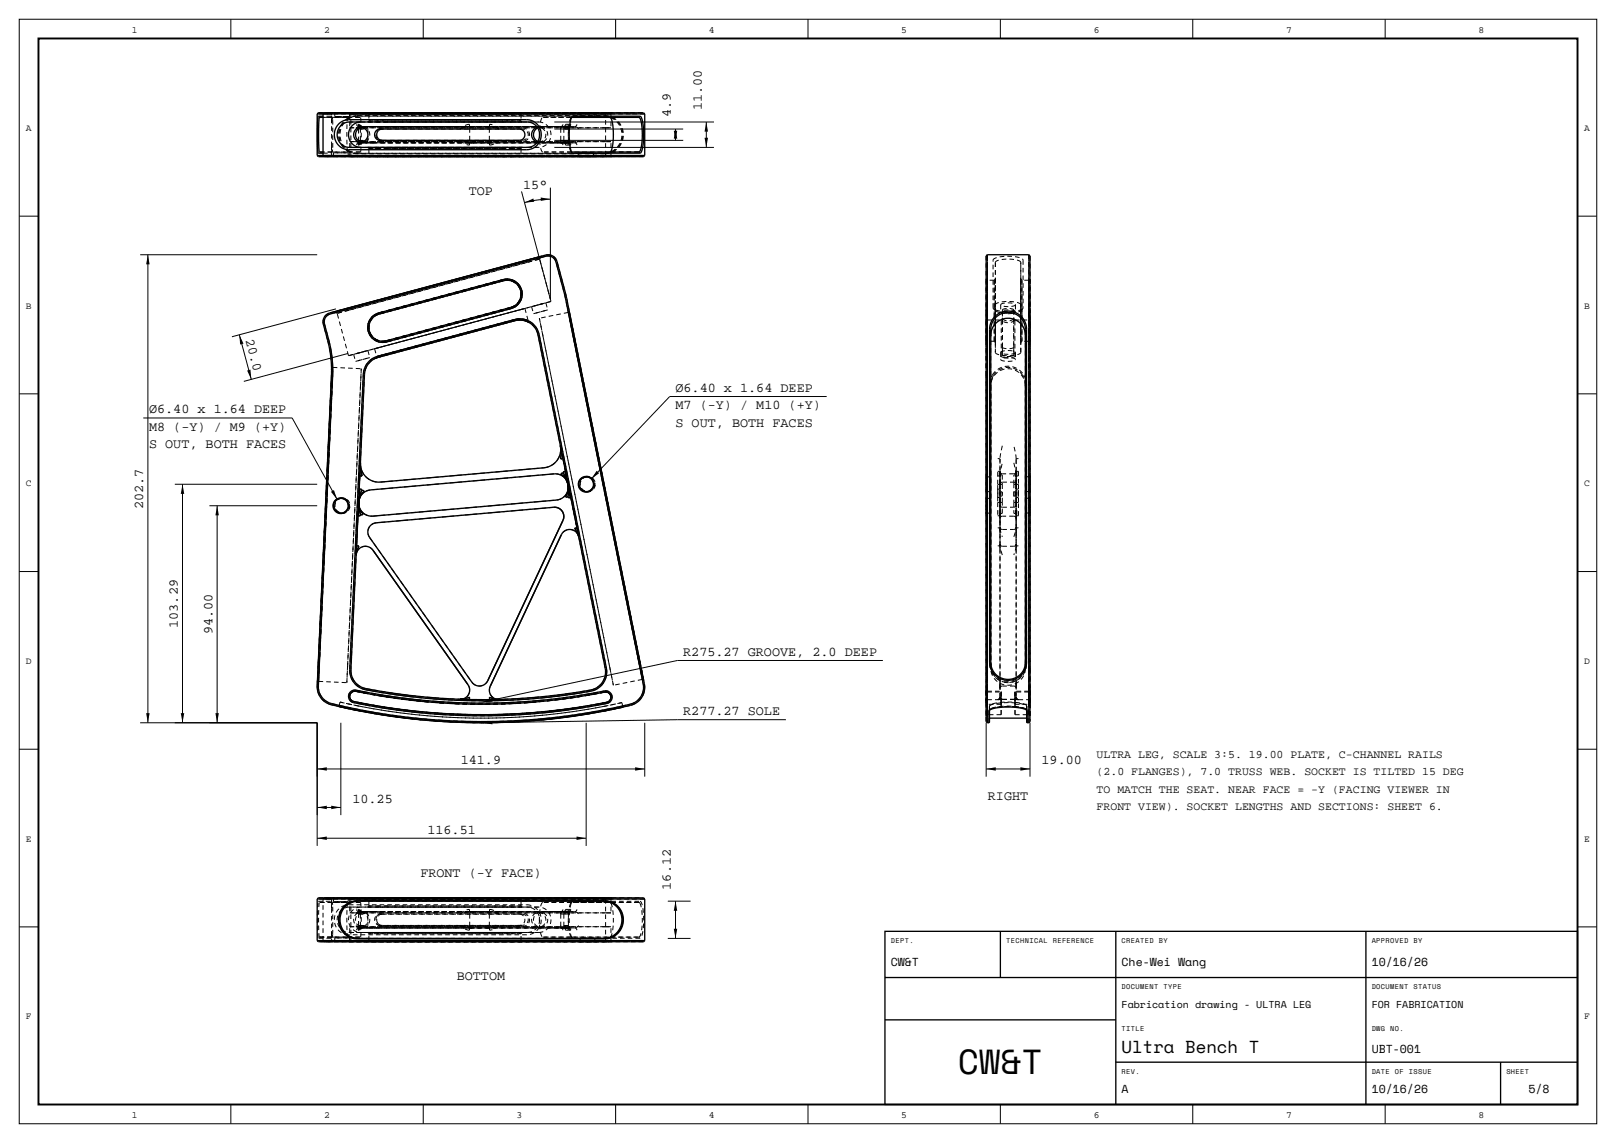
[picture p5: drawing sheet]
<svg xmlns="http://www.w3.org/2000/svg" width="420mm" height="297mm" viewBox="0 0 420 297" stroke-linecap="round" stroke-linejoin="round" font-family="sans-serif">
<defs><g id="words">
<text font-size="9" x="249" y="279">CW&amp;T</text>
<text font-size="4.5" x="291.5" y="273.5">Ultra Bench T</text>
<g font-size="3.5">
<text x="182.4" y="28.7" transform="rotate(-90 182.4 28.7)">11.00</text>
<text x="174.4" y="30.5" transform="rotate(-90 174.4 30.5)">4.9</text>
<text x="121.8" y="50.7">TOP</text>
<text x="136" y="49.2">15°</text>
<text x="63.8" y="88.4" transform="rotate(75 63.8 88.4)">20.0</text>
<text x="175.6" y="101.8">Ø6.40 x 1.64 DEEP</text>
<text x="38.7" y="107.4">Ø6.40 x 1.64 DEEP</text>
<text x="175.6" y="106.3">M7 (-Y) / M10 (+Y)</text>
<text x="38.7" y="111.9">M8 (-Y) / M9 (+Y)</text>
<text x="175.6" y="110.8">S OUT, BOTH FACES</text>
<text x="38.7" y="116.4">S OUT, BOTH FACES</text>
<text x="37.2" y="132.2" transform="rotate(-90 37.2 132.2)">202.7</text>
<text x="46.2" y="163.1" transform="rotate(-90 46.2 163.1)">103.29</text>
<text x="55.2" y="164.9" transform="rotate(-90 55.2 164.9)">94.00</text>
<text x="177.6" y="170.4">R275.27 GROOVE, 2.0 DEEP</text>
<text x="177.6" y="185.8">R277.27 SOLE</text>
<text x="119.7" y="198.6">141.9</text>
<text x="270.7" y="198.6">19.00</text>
<text x="91.6" y="208.6">10.25</text>
<text x="256.8" y="207.8">RIGHT</text>
<text x="111.1" y="216.6">116.51</text>
<text x="109.2" y="227.8">FRONT (-Y FACE)</text>
<text x="174.4" y="231.2" transform="rotate(-90 174.4 231.2)">16.12</text>
<text x="118.7" y="254.7">BOTTOM</text>
</g>
<g font-size="3">
<text x="285" y="197">ULTRA LEG, SCALE 3:5. 19.00 PLATE, C-CHANNEL RAILS</text>
<text x="285" y="201.5">(2.0 FLANGES), 7.0 TRUSS WEB. SOCKET IS TILTED 15 DEG</text>
<text x="285" y="206">TO MATCH THE SEAT. NEAR FACE = -Y (FACING VIEWER IN</text>
<text x="285" y="210.5">FRONT VIEW). SOCKET LENGTHS AND SECTIONS: SHEET 6.</text>
<text x="231.5" y="251">CW&amp;T</text>
<text x="291.5" y="251">Che-Wei Wang</text>
<text x="356.5" y="251">10/16/26</text>
<text x="356.5" y="273.5">UBT-001</text>
<text x="291.5" y="284">A</text>
<text x="356.5" y="284">10/16/26</text>
<text x="397.2" y="284">5/8</text>
</g>
<g font-size="2.6">
<text x="291.5" y="262">Fabrication drawing - ULTRA LEG</text>
<text x="356.5" y="262">FOR FABRICATION</text>
</g>
<g font-size="2.5">
<text x="34.3" y="8.5">1</text>
<text x="84.3" y="8.5">2</text>
<text x="134.3" y="8.5">3</text>
<text x="184.2" y="8.5">4</text>
<text x="234.2" y="8.5">5</text>
<text x="284.3" y="8.5">6</text>
<text x="334.3" y="8.5">7</text>
<text x="384.3" y="8.5">8</text>
<text x="6.7" y="34">A</text>
<text x="411.7" y="34">A</text>
<text x="6.7" y="80.2">B</text>
<text x="411.7" y="80.2">B</text>
<text x="6.7" y="126.3">C</text>
<text x="411.7" y="126.3">C</text>
<text x="6.7" y="172.5">D</text>
<text x="411.7" y="172.5">D</text>
<text x="6.7" y="218.7">E</text>
<text x="411.7" y="218.7">E</text>
<text x="6.7" y="264.9">F</text>
<text x="411.7" y="264.9">F</text>
<text x="34.3" y="290.5">1</text>
<text x="84.3" y="290.5">2</text>
<text x="134.3" y="290.5">3</text>
<text x="184.2" y="290.5">4</text>
<text x="234.2" y="290.5">5</text>
<text x="284.3" y="290.5">6</text>
<text x="334.3" y="290.5">7</text>
<text x="384.3" y="290.5">8</text>
</g>
<g font-size="1.8">
<text x="231.5" y="245">DEPT.</text>
<text x="261.5" y="245">TECHNICAL</text>
<text x="273.6" y="245">REFERENCE</text>
<text x="291.5" y="245">CREATED</text>
<text x="301.2" y="245">BY</text>
<text x="356.5" y="245">APPROVED</text>
<text x="367.4" y="245">BY</text>
<text x="291.5" y="257">DOCUMENT</text>
<text x="302.4" y="257">TYPE</text>
<text x="356.5" y="257">DOCUMENT</text>
<text x="367.4" y="257">STATUS</text>
<text x="291.5" y="268">TITLE</text>
<text x="356.5" y="268">DWG</text>
<text x="361.3" y="268">NO.</text>
<text x="291.5" y="279">REV.</text>
<text x="356.5" y="279">DATE</text>
<text x="362.5" y="279">OF</text>
<text x="366.2" y="279">ISSUE</text>
<text x="391.5" y="279">SHEET</text>
</g>
</g></defs>
<path d="M10 10h400v277h-400z" fill="none" stroke="#000" stroke-width=".5"/>
<g fill="none" stroke="#000" stroke-width=".26">
<path d="M5 5h410v287h-410zM60 5v5M110 5v5M160 5v5M210 5v5M260 5v5M310 5v5M360 5v5M144.1 38.3h41.5M144.1 31.7h41.5M144.1 36.5h33.5M144.1 33.5h33.5"/>
<path d="M175.6 33.5v3M183.6 31.7v6.6M5 56.2h5M143 51.8l-3.3 .2-3.4 .6M143 48.8v29l-7.5-28.1M410 56.2h5M36.4 66.2h46M38.4 66.2v121.6M62.2 87l3.1 11.6M87.3 80.3l-27 7.2M90.4 91.9l-27 7.2M5 102.3h5"/>
<path d="M37.2 108.6h38.7l11.7 21.2M214.9 103h-40.8l-20.4 21.5M410 102.3h5M45.4 125.8h37M47.4 125.8v62M54.4 131.4h28M56.4 131.4v56.4M5 148.5h5M410 148.5h5M229.5 171.6h-53.4l-50.6 10.8M5 194.7h5M36.4 187.8h46v32"/>
<path d="M82.4 199.8h85.2M88.6 187.8v24M152.3 187.8v32M167.6 187.8v14M204.3 187h-28.2l-50.6 .8M256.3 199.8h11.4M256.3 187.8v14M267.7 187.8v14M410 194.7h5M82.4 217.8h69.9M82.4 209.8h6.2M173.6 234.2h5.9"/>
<path d="M175.6 234.2v9.6M5 240.8h5M173.6 243.8h5.9M410 240.8h5M60 287v5M110 287v5M160 287v5M210 287v5M260 287v5M310 287v5M360 287v5"/>
</g>
<g fill="none" stroke="#000" stroke-width=".35">
<path d="M82.4 29.6h.1M82.4 29.6v10.8M82.4 29.6h1.6M82.7 29.3l-.3 .3M82.7 29.3h.1M82.7 29.3h1.6M84 29.6h83.6M84 30.2h-1.3a52.3 52.3 0 0 0 0 9.6h1.3M84 30.5h-1a49 49 0 0 0 0 9h1M84 29.6v10.8M84.3 29.3h83l.3 .3M84.3 29.3l-.3 .3"/>
<path d="M88 32.2a3.7 3.7 0 0 1 2.7-1.1h46.2a3.9 3.9 0 0 1 3.8 3.9 3.9 3.9 0 0 1-3.8 3.9h-46.2a3.9 3.9 0 0 1-3.5-2.5 3.9 3.9 0 0 1 .8-4.2zM88.6 32.7a3.1 3.1 0 0 1 2.2-1h46.3a3.3 3.3 0 0 1 3.2 3.3 3.3 3.3 0 0 1-3.2 3.3h-46.3a3.3 3.3 0 0 1-2.9-2.1 3.3 3.3 0 0 1 .7-3.5zM93.8 31.7a3.3 3.3 0 0 0-3.2 3.3 3.3 3.3 0 0 0 3.2 3.3M94 33.1a1.93 1.93 0 0 0-1.6 1.9 1.93 1.93 0 0 0 1.6 1.9M97.8 34l1-.5h36.2a1.47 1.47 0 0 1 1.4 1.5 1.47 1.47 0 0 1-1.4 1.5h-36.2a1.48 1.48 0 0 1-1.3-1 1.48 1.48 0 0 1 .3-1.5zM99.3 33.5a1.47 1.47 0 0 0-1.4 1.5 1.47 1.47 0 0 0 1.4 1.5M139.7 33.1a1.93 1.93 0 0 0-1.5 1.9 1.93 1.93 0 0 0 1.5 1.9M139.8 33.2a1.95 1.95 0 0 0-1.1 1.8 1.95 1.95 0 0 0 1.1 1.8M148.6 30.5h17.5a5.1 5.1 0 0 1 .8 3.6 10.9 10.9 0 0 1-.7 5.3l-17.6 .1M148.7 30.3h17.8a14.9 14.9 0 0 1 0 9.4l-17.7 .1a9.6 9.6 0 0 1-.8-5.6l.3-2.8zM158.5 30.5h.1a5.1 5.1 0 0 1 .8 3.6 10.9 10.9 0 0 1-.7 5.3l-.2 .1M167.6 29.6v10.8"/>
<path d="M82.4 40.4l.3 .3M82.4 40.4h.1M82.4 40.4h1.6M82.7 40.7h.1M82.7 40.7h1.6M84 40.4h83.6M84 40.4l.3 .3M167.6 40.4l-.3 .3h-83M256.6 66.2l-.3 .3v119.9a1.44 1.44 0 0 0 .3 1.4M256.6 66.2v121.6M256.6 66.2h10.8M267.4 66.2l.3 .3v119.9a1.44 1.44 0 0 1-.3 1.4"/>
<path d="M267.4 66.2v121.6M84.8 82.2l1-.6 56.1-15a2.1 2.1 0 0 1 2.6 1.4l2.5 9.6 20.2 100.1a4.5 4.5 0 0 1-3.4 5.3 165.3 165.3 0 0 1-78.2-.4 4.5 4.5 0 0 1-2.9-4.4l3.8-80.6a39.2 39.2 0 0 0-2.2-13.8l.1-.9zM86.2 97.4l-3.8 80.8a4.8 4.8 0 0 0 3.7 4.9 165.6 165.6 0 0 0 78.4 0 4.8 4.8 0 0 0 3-5.4l-20.2-100.1-2.5-9.6a2.4 2.4 0 0 0-3-1.7l-56.1 15a2.4 2.4 0 0 0-1.7 2.9 36.9 36.9 0 0 1 2.2 13.4M86.2 95.8v.4M96 93.8l1-.8 1.2-.4 35.6-9.6a5.1 5.1 0 0 1 6.3 3.9l17.5 86.7a5.1 5.1 0 0 1-4.1 6 159.4 159.4 0 0 1-59.1-.5 5.1 5.1 0 0 1-3.5-5.1l3.5-76.7 .5-1.9zM96 94.2l1-.8 1.3-.5 35.6-9.6a4.8 4.8 0 0 1 5.9 3.7l17.5 86.6a4.8 4.8 0 0 1-3.9 5.7 159.2 159.2 0 0 1-58.9-.5 4.8 4.8 0 0 1-3.3-4.8l3.5-76.7 .5-2zM96.5 82.5l.9-.7 1.1-.5 32.3-8.7a3.9 3.9 0 0 1 4.8 2.8 3.9 3.9 0 0 1-2.8 4.8l-32.3 8.6a3.9 3.9 0 0 1-4.3-1.6 3.9 3.9 0 0 1 .3-4.7zM97.1 82.4l1.4-.8 32.4-8.7a3.6 3.6 0 0 1 4.4 2.6 3.6 3.6 0 0 1-2.6 4.4l-32.3 8.7a3.6 3.6 0 0 1-4.1-1.8 3.6 3.6 0 0 1 .8-4.4zM97.7 93h.1M98.3 92.9h-.2M135.6 83.2l2 .7M136.4 83.3l.2 .1"/>
<path d="M137.1 83.6h.1M137.3 83.7l.3 .1M137.6 83.8v.1M137.6 83.9h.1M258.6 82.2a4.8 4.8 0 0 1 5.2-1 4.8 4.8 0 0 1 3 4.3v86.6a4.8 4.8 0 0 1-4.8 4.7 4.8 4.8 0 0 1-4.8-4.7v-86.6a4.7 4.7 0 0 1 1.4-3.3zM258.8 82.5a4.5 4.5 0 0 1 4.9-1 4.5 4.5 0 0 1 2.8 4.1v86.5a4.5 4.5 0 0 1-4.5 4.4 4.5 4.5 0 0 1-4.5-4.4v-86.5a4.4 4.4 0 0 1 1.3-3.1zM266.5 87.1a4.5 4.5 0 0 0-4.5-4.4 4.5 4.5 0 0 0-4.5 4.4M145.6 115.8l.2 1.8-.1 1.7 .6-.1M145.6 115.8a4.8 4.8 0 0 1-4.2 5.8l-42.5 3.7a4.8 4.8 0 0 1-5.2-5M145.6 115.8h.1M145.7 115.9h.1M93 134h.2"/>
<path d="M93.2 130.6v.2v-.2M93.2 130.6v-.3v.3M93.2 130.6h.1M93.2 130.6v3.4M93.2 130.6a3.4 3.4 0 0 0 1.2 2.9M93.2 130.6l.2 1.8 .4 1.4M93.3 130.6l.1 1.4M93.3 130.6h.1M93.3 131.7l.1 .3M93.4 127.1h.1M93.4 131.9v.1M93.5 129.4v-.2l-.2 1.4"/>
<path d="M93.5 129.3l-.2 1.3M93.5 127.1l-.3 3.5M93.5 127.1h.5l.1 .3M93.7 120.3l.4 3.4h-.6M93.7 120.3h.1M93.8 133.8l-.2 .2h-.4M93.9 132.7l-.6-1 .5 .9 .7 .8M93.9 132.8l.2 .3M94.1 127.4l-.6 1.3-.3 1.9M94.1 127.4h.3l.2 .3M94.3 133.2v.1M94.4 133.5l-.3 .3h-.3"/>
<path d="M94.5 133.4l-.1 .1M94.6 127.7a3.4 3.4 0 0 0-1.4 2.9M94.6 127.7l.1 .2M94.7 127.9l-.8 .7-.5 .8 .8-1.2M96.2 136.7l.7-.6 .9-.3 46.1-4a2.4 2.4 0 0 1 2.4 3.4l-19.5 41.7a2.4 2.4 0 0 1-4.2 .4l-26.6-37.7-.4-1.3 .1-.9zM145.7 123.4l.9 .6 .7 .8-.8-.9M145.7 123.4l-1.7-.3-47.7 4.2-1.6 .6M145.8 123.3a3.4 3.4 0 0 1 1.8 2.6M145.8 123.3l-.1 .1M145.9 123.5h.1M146.1 123.6l.3 .2M146.3 122.9l.7 1.2 .6 1.8"/>
<path d="M146.3 122.9h-.3l-.2 .4M146.8 122.5l.8 3.4M146.8 122.5l-.4 .1-.1 .3M146.8 128.9l.2 .1M146.8 128.9l-1.2 .8-1 .2-47.7 4.2-1-.1-1.4-.6M147 129l.3 .3 .3-.2M147 122.5h-.2M147.1 124.5l.1 .1M147.1 124.5l.5 1.4M147.1 124.5l.1 .2M147.2 128.3l.5-1.3-.3 1-.6 .9M147.6 129.1l.2 .3 .4-.1"/>
<path d="M147.6 125.9l.1 1.4zM147.6 125.9h.1M147.6 125.5l.1 .4M147.6 125.9a3.4 3.4 0 0 1-.6 3.1M147.6 125.9l.6 3.4M147.6 125.9l.2 1.9-.2 1.3M147.7 125.9v.3zM147.7 125.9h.1M147.7 125.9h-.1M148.3 129.3h-.1M149.9 137.1l-.5 .2 1 2.1M150 138.3v.1"/>
<path d="M150.4 139.4v.1M150.4 139.5h.1M150.4 139.5a2.4 2.4 0 0 0-2.1-1.9 2.4 2.4 0 0 0-2.4 1.4l-18.5 39.3a2.4 2.4 0 0 0 2.2 3.4M92.7 141.8l.6 .1-.7 2.3a2.4 2.4 0 0 1 1.7-2.2 2.4 2.4 0 0 1 2.6 1l24.7 34.9a2.4 2.4 0 0 1 .2 2.5 2.4 2.4 0 0 1-2.2 1.3M91.1 179.8l.8-.5a167.7 167.7 0 0 0 65.9 .2 1.65 1.65 0 0 1 1.3 1.7 1.65 1.65 0 0 1-1.3 1.6 161.4 161.4 0 0 1-66.5-.5 1.65 1.65 0 0 1-.2-2.5zM91.4 179.9l-.2 .2M157.2 179.8l1 .2M157.6 179.8h.1M158.1 180h.1M88 183.6h.1M88.2 183.6l.8 .2-.6-.1M90.2 184.1l.5 .1"/>
<path d="M90.6 184.1l2.2 .5M91.3 180l.7-.4a166.8 166.8 0 0 0 65.7 .2 1.35 1.35 0 0 1 1.1 1.4 1.35 1.35 0 0 1-1.1 1.3 161.6 161.6 0 0 1-66.2-.4 1.35 1.35 0 0 1-.2-2.1zM119.6 181.7l2.2 .1M119.6 181.7h.8M119.6 181.7l2.4-.5v.6M119.6 181.7h.1M120.4 181.7l1.6 .1M121.9 181.8h.1M127.2 181.2l2.4 .5-2.4 .1zM129.6 181.7h.1M158.4 180.2l.4 .7M158.5 180.3l.3 .6"/>
<path d="M158.5 180.3v.1M158.6 181.9l-.1 .1M158.7 181.6v.1M158.7 180.8l.1 .1M158.8 181.5l-.3 .5M158.8 180.9v.1M159.6 184.2l-2.4 .5M159.8 184.2l-.6 .1M161.8 183.8l-.9 .2M162 183.7h-.1M162 183.7h.1M256.6 187.8h.4"/>
<path d="M257 187.8l.1-3.2a12.3 12.3 0 0 1 7.3-.8l1.8 .4 .7 .4 .1 3.2M257.2 186.6h9.6M257.2 184.5l-.2 3.3M266.8 184.5l.2 3.3M267 187.8h.4M82.4 233.6l.3-.3h84.6l.3 .3M82.4 233.6h85.2M82.4 233.6v10.8M89.4 235.5a4.8 4.8 0 0 1 3.4-1.5h64.4a5 5 0 0 1 4.8 5 5 5 0 0 1-4.8 5h-64.4a5 5 0 0 1-4.5-3.1 5 5 0 0 1 1.1-5.4zM89.5 235.6a4.7 4.7 0 0 1 3.4-1.4h64.2a4.8 4.8 0 0 1 4.8 4.8 4.8 4.8 0 0 1-4.8 4.8h-64.2a4.9 4.9 0 0 1-4.4-3 4.9 4.9 0 0 1 1-5.2zM93.1 234.2a4.8 4.8 0 0 0-4.7 4.8 4.8 4.8 0 0 0 4.7 4.8M156.9 234.2a4.8 4.8 0 0 1 4.7 4.8 4.8 4.8 0 0 1-4.7 4.8"/>
<path d="M167.6 233.6v10.8M82.4 244.4l.3 .3h84.6l.3-.3M82.4 244.4h85.2M230 242h180v45h-180zM230 254h180M260 242v12M290 242v45M355 242v45M230 265h60M290 276h120M390 276v11"/>
<circle cx="93.8" cy="35" r="1.89"/>
<circle cx="88.6" cy="131.4" r="2.04"/>
<circle cx="88.6" cy="131.4" r="1.92"/>
<circle cx="152.3" cy="125.8" r="1.92"/>
<circle cx="152.3" cy="125.8" r="2.04"/>
</g>
<g fill="none" stroke="#000" stroke-width=".26" stroke-dasharray="1.2 .8" stroke-linecap="butt">
<path d="M82.7 29.3h3.5M83 30.5h7.3M84 29.6h2.2M84 39.8h2M84 30.5h2.3M84.3 29.3h1.2M85.2 29.6h-1.2M85.5 29.3h1M86 39.8h.1M86 30.2h-2M86.1 39.8l.1-.6M86.1 30.2h-.1"/>
<path d="M86.1 29.6h-3.7M86.2 39.2v-.1M86.2 30.8l-.1-.6M86.2 39.1v-1.1M86.2 30.9v-.1M86.2 29.3h77.6M86.2 29.6h-1M86.2 38v-6M86.2 29.6l.3-.3M86.2 32v-2.4M86.2 32v-1.1M86.3 30.5h.1"/>
<path d="M86.3 39.5h-2.3M86.3 30.5h7.4M86.4 39.5h-.1M86.4 30.5v.6M86.4 39.5l-.3 .3M86.4 30.5l-.3-.3M86.4 38.9v.6M86.4 31.1l.1 .1M86.5 29.3h-2.2M86.5 31.2v7.6M86.5 38.8l-.1 .1M86.7 39.7h3.8"/>
<path d="M86.9 29.3h4.1M87 29.4h2.1M87 30.3h2.1M87 29.4l-.1-.1M87 29.4v.9M88.8 39.7h-2.1M89.1 29.4h1.7M89.1 30.3h1.7M89.1 29.3h-2.2M90.3 30.5h-7.3M90.3 39.5a49 49 0 0 1 0-9M90.3 39.5h-7.3"/>
<path d="M90.3 30.5h3.4M90.5 39.7h-1.7M90.6 29.3h2M90.8 38.3h3M90.8 29.4h-3.8M90.8 30.3h-3.8M90.8 29.4l.2-.1M90.8 29.4v.9M90.9 29.6h1.1M90.9 29.6l-.3-.3M90.9 36.8h1.1M90.9 29.6v3.6"/>
<path d="M90.9 33.2h1.6M90.9 29.3h3.5M91 29.3h-1.9M91.2 29.6h3.9M91.2 29.6l-.3-.3M91.9 29.3h-1.3M92 29.6h65.7M92 33.2h-1.1M92.5 29.6h-1.6M92.5 36.8h-1.6M92.6 29.3h64.5M92.6 36.5l.7 .6"/>
<path d="M92.7 32.3l.2 .4 .4 .2M92.7 37.7l.2-.4 .4-.2M92.8 30h64.4M92.8 40a5 5 0 0 1-4.8-5 5 5 0 0 1 4.8-5M92.9 30.2a4.8 4.8 0 0 0-4.8 4.8 4.8 4.8 0 0 0 4.8 4.8M92.9 39.8h64.2M93 32.3l.2 .4M93 32.3h.2M93.1 30.2a4.8 4.8 0 0 0-4.7 4.8 4.8 4.8 0 0 0 4.7 4.8M93.1 30.2h-.2M93.1 30.2h63.8M93.1 39.8h-.2"/>
<path d="M93.2 32.6v.1M93.2 37.4v-.1M93.2 33.5h1.3M93.2 33.5v3M93.2 37.7h-.2M93.2 36.5h1.5M93.2 32.3h.2M93.2 37.3l-.2 .4M93.2 32.7l.4 .2M93.2 32.8v-.1M93.2 32.8v-.2M93.2 32.8v.1"/>
<path d="M93.2 37.2v.1M93.2 37.2v-.1M93.2 37.2v.2M93.2 37.1h.6M93.2 32.9h.6M93.2 32.7l.6 .2M93.2 37.3l.6-.2M93.2 37.1v.1M93.2 37.1v.6M93.2 37.1l.3 .2M93.2 37.1h.9M93.2 37.1l1.4-.2"/>
<path d="M93.2 37.1v-.6M93.2 37.1l.1-.1M93.2 32.9l.1 .1M93.2 32.9v.6M93.2 32.9l1.4 .2M93.2 32.9h.9M93.2 32.9l.3-.2M93.2 32.9v-.6M93.2 32.9v-.1M93.3 37l-.1-.5M93.3 33l-.1 .5M93.3 37l1.1-.1"/>
<path d="M93.3 33l1.1 .1M93.3 37l-.1 .1M93.3 33l-.1-.1M93.3 32.9l-.7 .6M93.3 32.9h4.1M93.3 37.1h.3M93.4 37.7l.1-.4M93.4 37.7h-.2M93.5 32.3l.2 .4 .4 .2M93.5 37.3l.5-.2M93.5 32.7l-.1-.4M93.6 37.5l.1-.9"/>
<path d="M93.6 32.5l.1 .9M93.6 32.9h-.3M93.6 37.1l-.4 .2M93.6 37.1h.2M93.7 33.4v.1M93.7 36.6v-.1M93.7 33.4l.1-.3 .3-.2M93.7 36.5v-3M93.7 33.5v-.1M93.7 39.5h-3.4M93.7 39.5h-7.4M93.7 30.5a49 49 0 0 1 0 9"/>
<path d="M93.8 31.7h46.2M93.8 31.7h-3M93.8 33.1h.5M93.8 36.9h.5M93.8 32.9h-.2M93.8 37.1h.3M93.9 37.1h.2M93.9 32.9h.1M94 32.9h.1M94 37.1h-.1M94 32.9l-.5-.2M94 37.1h.1"/>
<path d="M94 33.1h.3M94.1 37.1h-.1M94.1 32.9h.3M94.1 32.9h-.2M94.1 32.9l.3 .2M94.1 32.9h-.3M94.1 37.1h2.9M94.1 32.9h-.1M94.1 37.1l-.4 .2-.2 .4M94.1 37.1l-.3-.2-.1-.3M94.1 37.1h4.8M94.1 32.9l-.5-.4"/>
<path d="M94.1 37.1l-.5 .4M94.3 33.1a1.92 1.92 0 0 1 1.8 1.9 1.92 1.92 0 0 1-1.8 1.9M94.3 36.9h-.3M94.4 36.9l-.3 .2M94.4 33.1l.1 .4M94.4 37.1l.2-.2M94.4 37.1h-.3M94.4 32.9h1.9M94.4 29.3h3.8M94.5 36.5l-.1 .4M94.5 36.5h-1.3M94.6 36.9l.1-.4"/>
<path d="M94.6 33.1l-.2-.2M94.7 29.6h-3.5M94.7 33.5l-.1-.4M94.7 33.5h-1.5M95 32.9h2.7M95 37.1h.5M95 29.3h-4.1M95.1 29.6h58.3M95.5 32.9h-.5M95.5 37.1h1.9M95.6 29.3h2.9M95.6 38.3h2.9"/>
<path d="M95.6 31.7h4.9M95.6 33.5l-.2-.5-.4-.1M95.6 36.5l-.2 .5-.4 .1M95.6 36.5v-3M95.9 38.6h4.5M95.9 29.6h4.5M95.9 31.4h2.6M95.9 38.6v1.8M95.9 38.6l-.3-.3M95.9 29.6l-.3-.3M95.9 29.6v1.8M95.9 31.4l-.3 .3"/>
<path d="M96.3 32.9h47.7M96.3 37.1h-1.9M97 32.9h-2.9M97 37.1h47.7M97.4 32.9h-1.9M97.4 37.1h-4.1M97.7 32.9h46.2M97.7 37.1h-2.7M98.1 36.1a1.86 1.86 0 0 1 0-2.2M98.1 33.9l.2-.2M98.2 29.3h35.6M98.3 33.7l1.1-.5"/>
<path d="M98.3 36.3l-.2-.2M98.3 29.6h-3.6M98.5 29.3h32.3M98.5 38.3h32.3M98.5 31.7h-2.9M98.5 38.6h-2.6M98.5 29.6h-2.6M98.5 31.4h32.4M98.8 33.5h.5M98.8 36.5h.5M98.9 32.9h-4.8M98.9 37.1h42.5"/>
<path d="M99.3 36.5h34.5M99.4 36.8l-1.1-.5M99.4 33.2h34.5M100.4 38.6h32.3M100.4 29.6h32.3M100.4 31.4h-4.5M100.5 29.3h-4.9M100.5 38.3h-4.9M100.5 31.7h32.3M119.6 36.5l1.4 1 1 .2M119.6 33.5l2.4-.6M122 32.3l-1 .2-1.4 1"/>
<path d="M122 32.3v.6M122 37.7v-.6M122 32.9h5.2M122 37.1l-2.4-.6M122 37.1h.7M122.1 36.5l.2 .5 .4 .1M122.1 33.5l.1-.4 .5-.2M122.1 36.5v-3M122.1 32.9h.6M122.1 32.9h-24.7M122.1 37.1h-24.7M122.1 37.1h5.2"/>
<path d="M122.7 37.1h-.6M122.7 32.9h-.7M126.6 32.9h.3M126.6 37.1h.6M126.9 32.9h.4M126.9 37.1h-.3M127.2 33.5l-.2-.4-.4-.2M127.2 36.5l-.2 .5-.4 .1M127.2 36.5v-3M127.2 32.9l2.4 .6M127.2 37.1h-5.2M127.2 32.9h-.6"/>
<path d="M127.2 37.7l1-.2 1.4-1M127.2 32.3v.6M127.2 37.7v-.6M127.3 32.9h-5.2M127.3 37.1h-.4M129.6 33.5l-1.4-1-1-.2M129.6 36.5l-2.4 .6M130.8 29.3h4.9M130.8 38.3h4.9M130.8 31.7h-32.3M130.9 38.6h-32.4M130.9 29.6h-32.4"/>
<path d="M130.9 31.4h4.5M132.7 38.6h2.7M132.7 29.6h2.7M132.7 31.4h-32.3M132.8 29.3h-32.3M132.8 38.3h-32.3M132.8 31.7h2.9M133.8 33.5h-34.5M133.8 29.3h6.3M133.8 36.5h1.8M133.9 36.8h-34.5M133.9 33.2h1.7"/>
<path d="M133.9 29.6h-35.6M135 36.5h.6M135 33.5h.6M135.4 38.6h-4.5M135.4 29.6h-4.5M135.4 31.4h-2.7M135.4 38.6l.3-.3M135.4 29.6l.3-.3M135.4 31.4l.3 .3M135.4 29.6v1.8M135.4 38.6v1.8M135.6 36.8h-1.7"/>
<path d="M135.6 33.2h.1M135.6 36.5h.1M135.6 33.5h-1.8M135.7 33.2a1.78 1.78 0 0 1 1.9 1.8 1.78 1.78 0 0 1-1.9 1.8M135.7 36.8h-.1M135.7 29.3h-2.9M135.7 38.3h-2.9M135.7 31.7h-4.9M135.7 36.5a1.47 1.47 0 0 0 1.6-1.5 1.47 1.47 0 0 0-1.6-1.5M135.7 33.5h-.1M137.1 38.3h2.9M137.1 31.7h2.9"/>
<path d="M139.7 36.9h.3M139.8 33.2l.7-.1M139.8 29.6h-5.9M140 38.3h-46.2M140 31.7a3.3 3.3 0 0 1 3.2 3.3 3.3 3.3 0 0 1-3.2 3.3M140 33.1h-.3M140 36.9a1.92 1.92 0 0 0 1.9-1.9 1.92 1.92 0 0 0-1.9-1.9M140 33.1h.5M140 36.9h.5M140.1 29.3h17.5M140.5 33.1a1.92 1.92 0 0 1 1.9 1.9 1.92 1.92 0 0 1-1.9 1.9M140.5 36.9l-.7-.1"/>
<path d="M141.1 39.5h-.1a5.1 5.1 0 0 1-.8-3.6 10.9 10.9 0 0 1 .7-5.3l.2-.1M141.1 30.5h17.4M141.4 32.9h-42.5M141.4 37.1h4.3M143.9 32.9h3.2M143.9 37.1h-46.2M144 32.9h2M144 37.1h-47.7M144.7 32.9h-47.7M144.7 37.1h2.6M145.3 32.9h4.1M145.3 37.1h1.6"/>
<path d="M145.3 32.9h-18M145.3 37.1h-18M145.6 36.5l.2 .2M145.7 32.9l.1 .4M145.7 32.9h-4.3M145.7 37.1h.7M145.7 32.9l.3-.1M145.7 37.1l.3 .1M145.7 36.5v-3M145.7 36.5l.1 .4M145.7 36.5h2M145.8 33.3l-.2 .2"/>
<path d="M145.8 36.7l-.1 .4M145.8 33.3l-.1 .2M145.8 36.7l-.1-.2M145.8 36.9l.2 .2M145.8 33.1l-.1 .4M146 32.9l-.2 .2M146 32.9h.3M146 37.1h-2M146 37.2l-.2-.5M146 32.8l-.2 .5M146.3 37.1h-.3M146.3 37.1h.2"/>
<path d="M146.3 32.9h.1M146.3 32.3l-.2 .4-.4 .2M146.3 37.7l-.2-.4-.4-.2M146.4 37.1l.4 .2M146.4 32.9h-.7M146.4 32.9h.1M146.4 37.1h-.1M146.5 37.1h-.1M146.5 32.9h-.2M146.5 33.5l.3-.5 .3-.1M146.5 36.5l.3 .5 .3 .1M146.5 36.5v-3"/>
<path d="M146.8 37.3l.2 .4M146.8 32.7l-.4 .2M146.8 33.5l.2-.4M146.8 33.5h.9M146.9 32.9h-1.6M146.9 37.1h.2M147 36.9l-.2-.4M147 33.1l.3-.2M147 32.3l-.2 .4M147 32.3h.7M147.1 32.9h-.2M147.1 37.1h-3.2"/>
<path d="M147.3 32.9h-2.6M147.3 37.1l-.3-.2M147.3 37.1h.3M147.6 32.9h-.3M147.6 37.1h.2M147.6 37.1l.1-.1M147.6 37.1l.1-.6M147.6 37.1l-1.8-.2M147.6 37.1h-1.3M147.6 37.1l-.8 .2M147.6 37.1l.1 .6M147.6 37.1l.6 .2"/>
<path d="M147.6 32.9l.6-.2M147.6 32.9l.1-.6M147.6 32.9l-.8-.2M147.6 32.9h-1.3M147.6 32.9l-1.8 .2M147.6 32.9l.1 .6M147.6 32.9l.1 .1M147.6 32.9h.2M147.7 37.7h-.7M147.7 32.3h.6M147.7 33.5h-2M147.7 33l-.7 .1"/>
<path d="M147.7 33l.1-.1M147.7 37l-.7-.1M147.7 33v.5M147.7 37l.1 .1M147.7 37v-.5M147.7 36.5h-.9M147.7 33.5v3M147.8 32.9l.4-.2M147.8 32.9h-.2M147.8 37.1h1.6M147.8 37.1h-.2M148.2 37.3l-.4-.2"/>
<path d="M148.2 32.7l.1-.4M148.3 37.7l-.1-.4M148.3 37.7h-.6M148.4 39.4a14 14 0 0 1 0-8.8M148.4 30.6l.2-.1M148.4 39.4l.3 .3M148.4 30.6l.3-.3M148.6 39.5l-.2-.1M148.6 39.5h-7.5M148.6 30.5h-7.5M149.4 32.9h-1.6M149.4 37.1l.4 .2 .1 .4"/>
<path d="M149.4 37.1l1-.6M149.4 37.1h-4.1M149.9 32.3l-.1 .4-.4 .2M150.4 33.5l-1-.6M150.4 39.7h3.9M150.6 29.3h4.1M150.8 29.4h2M150.8 30.3h2M150.8 29.4l-.2-.1M150.8 29.4v.9M152.5 39.7h-2.1M152.8 29.4h1.8"/>
<path d="M152.8 30.3h1.8M152.9 29.3h-2.3M153.4 29.6h4M153.5 29.3h-58.5M154.3 39.7h-1.8M154.6 29.4h-3.8M154.6 30.3h-3.8M154.6 29.4l.1-.1M154.6 29.4v.9M154.7 29.3h-1.8M156.9 39.8a4.8 4.8 0 0 0 4.7-4.8 4.8 4.8 0 0 0-4.7-4.8M156.9 39.8h-63.8"/>
<path d="M156.9 39.8h.2M156.9 30.2h.2M157.1 29.3h2M157.1 39.8a4.8 4.8 0 0 0 4.8-4.8 4.8 4.8 0 0 0-4.8-4.8M157.1 30.2h-64.2M157.2 40h-64.4M157.2 30a5 5 0 0 1 4.8 5 5 5 0 0 1-4.8 5M157.2 29.6h-64.7M157.2 36.8h-64.7M157.2 33.2h1.6M157.2 33.2h-64.7M157.3 29.6h-17.5"/>
<path d="M157.4 29.6h-.1M157.4 29.6l.3-.3M157.6 29.3h.1M157.7 29.3h-4.2M157.7 29.6h1.1M157.7 33.2h-65.7M157.7 36.8h1.1M157.7 36.8h-65.7M157.8 29.3h-65.9M158.5 39.5h-9.9M158.8 36.8h-1.6M158.8 33.2h-1.1"/>
<path d="M158.8 29.6v3.6M158.8 29.6h-1.6M158.8 29.6l.3-.3M159.1 29.3h-1.3M163.8 29.3h3.5M163.9 29.6h-77.8M166.1 39.5h-7.6M166.1 30.5h-7.6M167.6 29.6h-3.7M82.4 40.4h3.7M84 40.4h1.2M84.3 40.7h2.2"/>
<path d="M85.2 40.4h1M85.5 40.7h-1.2M86.1 40.4h77.8M86.2 40.4h-2.2M86.2 40.7h-3.5M86.2 40.4v-2.4M86.2 40.4l.3 .3M86.5 40.7h-1M86.5 40.7h2.3M86.7 40.6h3.8M86.7 40.6l-.2 .1M86.7 40.6v-.9"/>
<path d="M88.8 40.6h-2.1M88.8 40.7h1.8M90.5 40.6h-1.7M90.5 40.6l.1 .1M90.5 40.6v-.9M90.6 40.7h1.3M90.6 40.7h-4.1M90.9 40.4v-3.6M90.9 40.4h1.6M90.9 40.4l-.3 .3M90.9 40.7h4.1M91.2 40.4l-.3 .3"/>
<path d="M91.2 40.4v-10.8M91.2 40.4h3.5M91.9 40.7h65.9M92 40.4h-1.1M92.5 40.4h64.7M92.6 40.7h-2M94.4 40.7h-3.5M94.7 40.4h3.6M95 40.7h58.5M95.1 40.4h-3.9M95.6 40.7h4.9M95.9 40.4h2.6"/>
<path d="M95.9 40.4l-.3 .3M98.2 40.7h-3.8M98.3 40.4h35.6M98.5 40.7h-2.9M98.5 40.4h32.4M100.4 40.4h-4.5M100.5 40.7h32.3M130.8 40.7h-32.3M130.9 40.4h4.5M132.7 40.4h-32.3M132.8 40.7h2.9M133.8 40.7h-35.6"/>
<path d="M133.9 40.4h5.9M135.4 40.4h-2.7M135.4 40.4l.3 .3M135.7 40.7h-4.9M139.8 40.4h17.5M140.1 40.7h-6.3M150.3 40.7h2.2M150.4 40.6h3.9M150.4 40.6l-.1 .1M150.4 40.6v-.9M152.5 40.6h-2.1M152.5 40.7h1.9"/>
<path d="M153.4 40.4h-58.3M153.5 40.7h4.2M154.3 40.6h-1.8M154.3 40.6l.1 .1M154.3 40.6v-.9M154.4 40.7h-4.1M157.1 40.7h-64.5M157.2 40.4h1.6M157.3 40.4h.1M157.4 40.4h-4M157.4 40.4l.3 .3M157.4 40.4v-10.8"/>
<path d="M157.6 40.7h-17.5M157.7 40.7h-.1M157.7 40.4h-65.7M157.8 40.7h1.3M158.8 40.4h-1.1M158.8 40.4l.3 .3M158.8 40.4v-3.6M159.1 40.7h-2M163.8 40.7h-77.6M163.9 40.4h3.7M167.3 40.7h-3.5M90.7 80l46.2-12.4"/>
<path d="M90.7 80l-3.8 1M130.8 72.6a3.9 3.9 0 0 1 4.8 2.8 3.9 3.9 0 0 1-2.8 4.8M130.8 72.6l-32.3 8.7M130.9 72.9l-32.4 8.7M130.9 72.9a3.6 3.6 0 0 1 4.4 2.6 3.6 3.6 0 0 1-2.6 4.4M132.7 79.9a3.6 3.6 0 0 0 2.6-4.4 3.6 3.6 0 0 0-4.4-2.6M132.7 79.9l-32.3 8.7M136.9 67.6l3.8-1M136.9 67.6l-46.2 12.4M137.1 68.2l-46.3 12.4M137.1 68.2l3.2-.9M138.2 79.7l3.7-1"/>
<path d="M138.2 79.7l.5 1.8M140 79.2l-46.2 12.4M140 79.2l3.2-.9M140 79.2l-1.8 .5M140.3 67.3l-3.2 .9M140.3 67.3l.4-.7M140.7 66.6l-3.8 1M141.8 66.3a2.4 2.4 0 0 1 3 1.7M141.9 78.7l-1.9 .5M141.9 78.7l.5 1.8M141.9 66.6l-56.1 15M143.2 78.3l-3.2 .9"/>
<path d="M143.2 78.3l-2.9-11M144.5 68a2.1 2.1 0 0 0-2.6-1.4M144.8 68l2.1 7.8M146.6 75.8l-2.1-7.8M146.9 75.8l.4 1.8M147 77.6l-.4-1.8M147.3 77.6l20.2 100.1M256.3 66.6v-.1M256.3 72.6v8.7M256.3 72.5v.1M256.6 72.9v-.1M256.6 72.8v7.1"/>
<path d="M256.6 79.9v8.7M256.6 66.3v15M256.6 66.2v.1M256.6 72.8l-.3-.3M258.1 67.6v-.1a3.7 3.7 0 0 1 3.1-.9 7.4 7.4 0 0 1 4.6 .8l.1 .2M258.1 80v-12.4M258.4 72.9v8.7M258.4 79.9v-7.1M258.4 72.8v.1M258.4 72.8l.3-.3M258.4 72.8h-1.8M258.7 79.2v12.4"/>
<path d="M258.7 72.6v-.1M258.7 72.5v7.7M258.7 68.2v12.4M258.7 68.2v11M260.1 79.2v-.1a4.3 4.3 0 0 1 3.8 .1M260.1 79.2v1.8M263.9 79.2v.1a4.3 4.3 0 0 1-3.8-.1M263.9 79.2v1.8M265.3 79.2v-.1a7.5 7.5 0 0 0-6-.4l-.6 .5M265.3 72.6v8.7M265.3 72.5v.1M265.3 68.2v-.1a7.5 7.5 0 0 0-6-.4l-.6 .5"/>
<path d="M265.3 68.2v11M265.6 79.9v8.7M265.6 72.9v-.1M265.6 72.8v7.1M265.6 72.8l-.3-.3M265.9 80l-.1 .3M265.9 67.6v12.4M267.4 79.9v-7.1M267.4 72.8v.1M267.4 72.9v8.7M267.4 66.3v-.1M267.4 72.8l.3-.3"/>
<path d="M267.4 72.8h-1.8M267.7 66.6v15M267.7 66.5v.1M267.7 72.6v-.1M267.7 72.5v7.7M84 84.2a2.4 2.4 0 0 1 1.7-2.9M84.3 84.2l1.2 4.2M85.2 88.4l-1.2-4.2M85.5 88.4l.8 4.5 .2 4.7M85.7 81.3l56.1-15M85.8 81.6a2.1 2.1 0 0 0-1.5 2.6M86 100l.2-2.4"/>
<path d="M86 100l-3.3 72.5M86.2 97.6l-.2-4.6-.8-4.6M86.2 97.6v-.2M86.2 97.6l-.2 2.4M86.2 97.4v-1.2M86.2 95.2v2.2M86.2 95.2l.3 .3M86.2 95.8v-.6M86.3 100l.1-2.3M86.3 100l-3.3 72.6M86.4 97.7l-.1 2.3M86.4 97.7l.1-.1"/>
<path d="M86.5 97.6l-3.8 80.6M86.5 97.6v-2.1M86.5 97.6l-.1 .1M86.5 95.5l7.4 .3M86.5 95.5v2.1M86.9 81l3.8-1M87.6 81.4l3.2-.8M87.6 81.4l-.7-.4M90.6 92.4l3.2-.8M90.6 92.4l-3-11M90.8 80.6l46.3-12.4M90.8 80.6l-3.2 .8"/>
<path d="M91.9 92.1l3.7-1M91.9 92.1l.5 1.8M92.4 93.9l1.9-.5M93.8 91.6l46.2-12.4M93.8 91.6l-3.2 .8M93.8 91.6l-1.9 .5M93.9 95.8l-.2 4.5M94.3 93.4l1.8-.5M94.4 97.3a5.1 5.1 0 0 1 3.8-4.7M94.7 97.3l-3.5 76.7M95.6 91.1l-1.8 .5M95.6 91.1l.5 1.8"/>
<path d="M96.1 92.9l-3.7 1M97.4 90.6l1.4-.4M97.4 90.6l.5 2.1M97.7 93l.2-.3M97.7 93l.4-.1M97.9 92.7l.3-.1M98.1 92.9l-.4 .1M98.2 92.6l35.6-9.6M98.2 92.6l-.3 .1M98.2 92.6l.2-.1M98.3 92.9l1.1-.3M98.3 92.9h-.2"/>
<path d="M98.3 92.9a4.8 4.8 0 0 0-3.6 4.4M98.4 92.5l-.2 .1M98.4 92.5l.9-.2M98.5 81.3l32.3-8.7M98.5 81.3a3.9 3.9 0 0 0-2.8 4.8 3.9 3.9 0 0 0 4.8 2.7M98.5 81.6a3.6 3.6 0 0 0-2.5 4.4 3.6 3.6 0 0 0 4.4 2.6M98.5 81.6l32.4-8.7M98.8 90.2l-1.4 .4M98.8 90.2l36.2-9.7M99.3 92.3l-.9 .2M99.3 92.3l34.5-9.3M99.4 92.6l-1.1 .3"/>
<path d="M99.4 92.6l34.5-9.3M100.4 88.6l32.3-8.7M100.4 88.6a3.6 3.6 0 0 1-4.4-2.6 3.6 3.6 0 0 1 2.5-4.4M100.5 88.8a3.9 3.9 0 0 1-4.8-2.7 3.9 3.9 0 0 1 2.8-4.8M100.5 88.8l32.3-8.6M132.8 80.2l-32.3 8.6M132.8 80.2a3.9 3.9 0 0 0 2.8-4.8 3.9 3.9 0 0 0-4.8-2.8M133.8 83l-34.5 9.3M133.8 83a5.1 5.1 0 0 1 6.3 3.9M133.8 83l1.8-.1M133.9 83.3l-34.5 9.3M133.9 83.3l1.7-.1"/>
<path d="M133.9 83.3l-35.6 9.6M135 80.5l-36.2 9.7M135 80.5l1.4-.4M135.6 83.2l-1.7 .1M135.6 82.9h.1M135.6 82.9l-1.8 .1M135.7 83.2l.7 .1M135.7 83.2h-.1M135.7 82.9l1.6 .5M135.7 82.9h-.1M136.4 80.1l-1.4 .4M136.4 80.1l.9 3.3"/>
<path d="M136.6 83.4l.5 .2M137.2 83.6l.1 .1M137.3 83.4l-1.6-.5M137.6 83.9l-.3-.5M138.7 81.5l1.8-.5M139.8 87a4.8 4.8 0 0 0-5.9-3.7M140.1 86.9l17.5 86.7M140.2 82.7l.9 4.4M140.5 81l1.9-.5M141.1 87.1l-.9-4.4M141.1 87.1l17.4 86.5M142.4 80.5l-3.7 1"/>
<path d="M147.7 81.2l.9 4.4M147.7 81.2l.2-.4M147.7 81.2l-7.5 1.5M147.9 80.8l1 4.7M148.6 85.6l-.9-4.4M148.6 85.6l17.5 86.5M148.9 85.5l17.4 86.6M148.9 85.5l-1-4.7M256.3 81.6v-15M256.3 84.2v-2.6M256.3 88.4v-4.2M256.3 97.6v-9.2"/>
<path d="M256.3 81.3v7.7M256.3 89v-.2M256.3 80.2v-7.7M256.3 88.8v-8.6M256.3 86.9v-4.1M256.3 82.8v.2M256.3 97.3v76.7M256.3 92.6v4.7M256.3 83v9.6M256.6 88.6v.1M256.6 88.7v-7.1M256.6 81.6v-8.7"/>
<path d="M256.6 97.3v-4.4M256.6 83.3v-.2M256.6 83.1v3.9M256.6 92.9v-9.6M256.6 87v86.6M256.6 81.3v2.9M256.6 84.2v4.2M256.6 88.4v9.2M256.6 97.6v80.6M256.6 88.7l-.3 .3M256.6 83.1h3.6M256.6 83.1l-.3-.3"/>
<path d="M257.2 100l.2-1.3 .4-1.1M257.5 85.6v1.5M257.5 100v72.6M257.8 97.6l.1-.2M257.9 97.4a4.8 4.8 0 0 1 8.2 0M258.1 97.7l-.5 1.1-.1 1.2M258.2 97.6l-.1 .1M258.2 80.3l-.1-.3M258.4 81.6v7.1M258.4 88.7v-.1M258.4 88.6v-8.7M258.4 88.7h-1.8"/>
<path d="M258.4 88.7l.3 .3M258.7 91.6v.1a7.5 7.5 0 0 0 6 .4l.6-.5M258.7 88.8v.2M258.7 89v-7.7M258.7 80.2v8.6M258.7 81.3v-8.7M258.7 80.6l.1 .2M258.7 80.6v11M258.8 80.8a8.4 8.4 0 0 0 6.4 0M258.8 80.8l-.6-.5M260.1 93.4v.1a4.3 4.3 0 0 0 3.8-.1M260.1 81v.1a4.3 4.3 0 0 0 3.8-.1"/>
<path d="M260.1 91.6v-.1a4.3 4.3 0 0 1 3.8 .1M260.1 91.6v1.8M260.2 92.6l.5 .3M260.2 83.2v-.1M260.2 83.1v.2M260.2 83.3v9.3M260.2 83.1l.3-.3M260.5 80.5a3 3 0 0 1 3 0M260.5 90.2v-9.7M260.5 80.5v2.4M260.5 90.2v2.1M260.5 83v-.2"/>
<path d="M260.5 82.8v.1M260.5 92.3v-9.3M260.5 82.9a2.28 2.28 0 0 0 3 0M260.7 92.9h.2M260.9 92.5l-.4-.2M260.9 92.9h2.2M261.1 92.6l-.2-.1M262.9 92.6h-1.8M263.1 92.9h.2M263.1 92.5l-.2 .1M263.3 92.9l.5-.3M263.5 90.2a3 3 0 0 1-3 0"/>
<path d="M263.5 80.5v9.7M263.5 80.5v2.4M263.5 90.2v2.1M263.5 83v9.3M263.5 82.9v-.1M263.5 82.8v.2M263.5 92.3l-.4 .2M263.8 83.2a2.66 2.66 0 0 1-3.6 0M263.8 83.3v-.2M263.8 83.1v.1M263.8 92.6v-9.3M263.8 83.1l-.3-.3"/>
<path d="M263.8 83.1h3.6M263.9 93.4v-.1a4.3 4.3 0 0 0-3.8 .1M263.9 81v-.1a4.3 4.3 0 0 0-3.8 .1M263.9 91.6v.1a4.3 4.3 0 0 1-3.8-.1M263.9 91.6v1.8M265.2 80.8l.1-.2M265.2 80.8l.6-.5M265.3 91.6v-12.4M265.3 81.3v7.7M265.3 89v-.2M265.3 80.2v-7.7M265.3 88.8v-8.6"/>
<path d="M265.3 80.6v-12.4M265.3 91.6v-11M265.6 88.6v.1M265.6 88.7v-7.1M265.6 81.6v-8.7M265.6 88.7l-.3 .3M265.8 80.3a9.9 9.9 0 0 1-7.6 0M265.8 97.6a4.5 4.5 0 0 0-7.6 0M265.9 97.7l-.1-.1M266.1 97.4l.1 .2M266.2 97.6l.4 1.1 .2 1.3M266.5 100l-.1-1.2-.5-1.1"/>
<path d="M266.5 100v.3M266.5 85.6v1.5M266.5 87.1v86.5M266.8 100v72.5M267.4 81.6v7.1M267.4 88.7v-.1M267.4 88.6v-8.7M267.4 83.3v9.6M267.4 92.9v4.4M267.4 87v-3.9M267.4 83.1v.2M267.4 81.3v-15"/>
<path d="M267.4 97.3v76.7M267.4 97.6v-9.2M267.4 88.4v-4.2M267.4 84.2v-2.9M267.4 88.7l.3 .3M267.4 88.7h-1.8M267.4 83.1l.3-.3M267.7 97.6v80.6M267.7 88.4v9.2M267.7 84.2v4.2M267.7 81.6v2.6M267.7 88.8v.2"/>
<path d="M267.7 89v-7.7M267.7 80.2v8.6M267.7 81.3v-8.7M267.7 83v-.2M267.7 82.8v4.1M267.7 92.6v-9.6M267.7 97.3v-4.7M267.7 86.9v86.7M93.7 100.3l-3.4 72.6M93.7 100.3l.2-4.5M145.6 115.8l.7 3.4M145.7 115.9l-.1-.1"/>
<path d="M145.7 119.3v-3.4M146.3 119.2l.7 3.3M146.3 119.2l-.7-3.4M146.3 119.2l-.6 .1M257.5 100.3v-.3M257.5 100.3v72.6M259.3 119.2l.6 .1M259.9 119.3v3.3M260.5 115.8l-.6 3.5M264.1 119.3l-.6-3.5M264.1 119.3v2.9M264.7 119.2l-.6 .1"/>
<path d="M266.5 100.3a4.5 4.5 0 0 0-4.5-4.5 4.5 4.5 0 0 0-4.5 4.5M88.8 133.3a1.92 1.92 0 0 1-2-2.6 1.92 1.92 0 0 1 3.2-.6 1.92 1.92 0 0 1-.8 3.1l-.4 .1M89.1 133.3a1.92 1.92 0 0 0 1.5-2.9 1.92 1.92 0 0 0-3.3-.1 1.92 1.92 0 0 0 1.4 3h.4M89.1 133.4a2.04 2.04 0 0 1-2.1-2.7 2.04 2.04 0 0 1 3.4-.7 2.04 2.04 0 0 1-.9 3.3l-.4 .1M93 134h.2M93 134l.2-3.4M93 134l-.3 7.8M93.2 130.9v-.3M93.2 130.6l-.2 3.4M93.2 130.6l.2-1.2M93.2 130.6l.1 1.1M93.2 130.6l.2-3.5"/>
<path d="M93.2 130.6v-.4M93.2 130.6v.3M93.2 134h.4M93.2 130.2v.4M93.2 130.6a3.4 3.4 0 0 0 1.2 2.9M93.2 130.6h.1M93.2 130.6a3.4 3.4 0 0 1 1.4-2.9M93.2 130.6l.4-1.9 .5-1.3M93.2 130.6l.3-3.5M93.2 130.6v3.4M93.2 130.6l.2 1.8 .4 1.4M93.3 130.6l.1 1.3"/>
<path d="M93.3 130.6h-.1M93.3 131.7l-.1-1.1M93.4 127.1l-.2 3.5M93.4 127.1l.1-3.4M93.4 129.4l-.2 1.2M93.5 129.4l-.3 1.2M93.5 129.3v-.1M93.5 123.7l-.1 3.4M93.5 123.7l.2-3.4M93.5 123.7h.6M93.5 127.1h-.1M93.5 129.2l-.3 1.4"/>
<path d="M93.7 120.3l-.2 3.4M93.7 120.3a4.8 4.8 0 0 0 5.2 5M93.8 133.8l-.2 .2M93.9 132.7v.1M94 127.1h-.5M94 127.1l.1 .3M94.1 127.4h.3M94.1 133.8l.3-.3M94.1 133.8h-.3M94.1 133.1l.2 .1M94.3 133.3l.2 .1M94.4 133.5l.1-.1"/>
<path d="M94.5 133.4l1.4 .6 1 .1M94.6 127.7l-.2-.3M94.7 127.9l-.1-.2M94.7 127.9l-.5 .3M96 139.6l26.6 37.7M96.3 127.3l-1.6 .6M96.9 134.1l47.7-4.2M97.8 135.8a2.4 2.4 0 0 0-1.8 3.8M98.9 125.3l42.5-3.7M141.4 121.6a4.8 4.8 0 0 0 4.2-5.8M143.9 131.8l-46.1 4M144 123.1l-47.7 4.2"/>
<path d="M144.6 129.9l1-.2 1.2-.8M145.7 123.4l-1.7-.3M145.8 123.3l-.1 .1M145.9 123.5l-.2-.1M146 122.9l-.2 .4M146 122.9h.3M146.1 123.6l-.1-.1M146.3 122.9l.1-.3M146.5 123.9l-.1-.1M146.8 122.5l-.4 .1M146.8 128.9l.2 .1M146.8 128.9l.4-.6"/>
<path d="M147 129l.3 .3M147 122.5h-.2M147 122.5l.7 3.4M147 122.5l-.7-3.3M147.2 124.7l.5 1.2M147.3 124.8l.4 1.1M147.6 129.1l-.3 .2M147.6 125.9l-.4-1.3M147.6 125.9h.1M147.6 125.6l.1 .3M147.6 125.9l.6 3.4M147.6 125.9l-.8-3.4"/>
<path d="M147.6 125.9l-.6-1.8-.7-1.2M147.6 125.9a3.4 3.4 0 0 0-1.8-2.6M147.6 125.9a3.4 3.4 0 0 1-.6 3.1M147.6 125.9l.2 1.9-.2 1.3M147.7 125.9v.2M147.7 125.9l-.1-.3M147.7 125.9v1.1M147.7 125.9l-.7-3.4M147.7 125.9l.6 3.4M147.7 125.9l-.4-1.1M147.7 127.3v-1.4M147.7 127.1v.2"/>
<path d="M147.7 127.1v-1.2M147.7 127v-1.1M147.7 126.1v-.2M147.8 129.4l.4-.1M147.8 129.4l-.2-.3M148.2 129.3h.1M148.3 129.3l-.6-3.4M148.3 129.3l1.6 7.8M149.9 137.1l.5 2.4M149.9 137.1l-1.6-7.8M149.9 137.1l-.5 .2M150 138.3l-.6-1"/>
<path d="M150.4 139.5l-.5-2.4M150.4 139.5l-.4-1.1M150.4 139.5a2.4 2.4 0 0 0-2.1-1.9 2.4 2.4 0 0 0-2.4 1.4M152.5 127.7a1.92 1.92 0 0 1-2-2.6 1.92 1.92 0 0 1 3.2-.6 1.92 1.92 0 0 1-.8 3.2h-.4M152.8 127.7a1.92 1.92 0 0 0 1.5-2.9 1.92 1.92 0 0 0-3.2-.1 1.92 1.92 0 0 0 1.3 3h.4M152.9 127.8a2.04 2.04 0 0 1-2.1-2.7 2.04 2.04 0 0 1 3.4-.7 2.04 2.04 0 0 1-.9 3.3l-.4 .1M256.3 127.9v-4.1M256.3 123.8v4.1M256.3 133.4v-4M256.3 129.4v4.1M256.3 133.5v-.1M256.4 127.7v.1"/>
<path d="M256.4 127.8v-3.9M256.4 123.9v3.8M256.4 133.3v-3.8M256.4 129.5v3.8M256.4 123.9l-.1-.1M256.4 127.8l-.1 .1M256.4 127.8h.9M256.4 123.9h.9M256.4 129.5l-.1-.1M256.4 133.3l-.1 .2M256.4 133.3h.9M256.4 129.5h.9"/>
<path d="M257.3 127.7v.1M257.3 127.8v-3.9M257.3 123.9v3.8M257.3 133.3v-3.8M257.3 129.5v3.8M259.3 130.6v3.4M259.3 127.1h.4M259.3 127.1v3.5M259.3 125.9v-3.4M259.3 129.3h.4M259.3 129.3v-3.4M259.7 134h-.4"/>
<path d="M259.7 127.1h.2M259.7 122.5h-.4M259.7 129.3l.2 .1M259.9 130.6l-.2 3.4M259.9 130.6h-.6M259.9 130.6l-.2-3.5M259.9 130.6v-3.2M259.9 127.4v-.3M259.9 130.6l.2-2.9M259.9 127.4l.2 .3M259.9 130.6h.6M259.9 130.6l.2 2.9"/>
<path d="M259.9 130.6v3.2M259.9 125.9l.2 3.1M259.9 125.9h.6M259.9 125.9l.2-2.6M259.9 125.9v-3M259.9 125.9l-.2-3.4M259.9 122.6l-.2-.1M259.9 122.6v.3M259.9 125.9h-.6M259.9 125.9l-.2 3.4M259.9 125.9v3.2M259.9 129.1v.3"/>
<path d="M259.9 129.3l.2-.3M259.9 129.3v-.2M259.9 129.4v7.9M259.9 137.3l-.6-.2M259.9 137.3l.6 2.2M259.9 134h-.2M259.9 134v-.2M259.9 127.1v-3.4M259.9 123.7h-.6M259.9 123.7l.6-3.4M259.9 133.8v.9M259.9 134.7v-4.2"/>
<path d="M259.9 130.5v-1.2M259.9 122.9v-.4M259.9 122.5v4.2M259.9 126.7v.7M259.9 137.3v-.3M259.9 137v1.7M259.9 140v2.6M259.9 135.2v4.8M259.9 131.2v4M259.9 135.5v-4.3M259.9 138.7v-3.2M259.9 123.7v2.2"/>
<path d="M259.9 125.9v-3.7M259.9 122.2v-2.9M259.9 133.8v-.1M259.9 133.7v.1M259.9 122.9v.1M259.9 138.7v38.4M259.9 123v-.1M260.1 127.7l.4 .2M260.1 133.5l-.2 .3M260.1 129l.4-.1M260.1 123.3l-.2-.4M260.5 130.6v-2.7"/>
<path d="M260.5 133.4l-.4 .1M260.5 133.4v-2.8M260.5 125.9v3M260.5 123.4l-.4-.1M260.5 123.4v2.5M260.5 134.1l-.5 .3-.1 .3M260.5 123.1l-.5-.2-.1-.4M260.5 137.6l-.5-.3-.1-.3M260.5 131.8l-.5-.2-.1-.4M260.5 131.8h3M260.5 125.3l-.5 .2-.1 .4M260.5 137.6h3"/>
<path d="M260.5 125.3h3M263.5 130.6v2.8M263.5 127.9l.4-.2M263.5 127.9v2.7M263.5 125.9v-2.5M263.5 128.9l.4 .1M263.5 128.9v-3M263.5 120.3l.6 3.4M263.5 139.5l.6-2.2M263.5 134.1l.5 .3 .1 .3M263.5 123.1l.5-.2 .1-.4M263.5 134.1h-3"/>
<path d="M263.5 137.6l.5-.3 .1-.3M263.5 131.8l.5-.2 .1-.4M263.5 125.3l.5 .2 .1 .4M263.5 123.1h-3M263.9 133.5l-.4-.1M263.9 127.7l.2-.3M263.9 123.3l-.4 .1M263.9 129l.2 .3M264.1 123v-.1M264.1 130.6l-.2 2.9M264.1 130.6h-.6M264.1 130.6l-.2-2.9"/>
<path d="M264.1 130.6v-3.2M264.1 130.6l.2-3.5M264.1 127.1h.2M264.1 127.1v.3M264.1 130.6h.6M264.1 130.6l.2 3.4M264.1 130.6v3.2M264.1 133.8v.2M264.1 125.9l.2 3.4M264.1 125.9h.6M264.1 125.9l.2-3.4M264.1 125.9v-3"/>
<path d="M264.1 122.9v-.3M264.1 125.9l-.2-2.6M264.1 122.9l-.2 .4M264.1 125.9h-.6M264.1 125.9l-.2 3.1M264.1 125.9v3.2M264.1 129.1v.2M264.1 129.4l.2-.1M264.1 129.4v-.3M264.1 133.8l-.2-.3M264.1 134.7v-.9M264.1 130.5v4.2"/>
<path d="M264.1 129.3v1.2M264.1 134v7.9M264.1 123.7v3.4M264.1 122.5v.4M264.1 126.7v-4.2M264.1 127.4v-.7M264.1 122.6v-3.3M264.1 137.3v-7.9M264.1 138.7v-1.7M264.1 137v.3M264.1 135.5v3.2M264.1 131.2v4.3"/>
<path d="M264.1 135.2v-4M264.1 140v-4.8M264.1 122.2v3.7M264.1 125.9v-2.2M264.1 122.9v.1M264.1 133.8v-.1M264.1 133.7v.1M264.1 138.7v38.4M264.3 127.1h.4M264.3 134h-.2M264.3 129.3h.4M264.3 122.5l-.2 .1"/>
<path d="M264.7 130.6v-3.5M264.7 134h-.4M264.7 134v-3.4M264.7 125.9v3.4M264.7 122.5h-.4M264.7 122.5v3.4M264.7 123.7h-.6M264.7 137.1l-.6 .2M266.7 133.3v-3.8M266.7 129.5v3.8M266.7 127.7v-3.8M266.7 123.9v3.8"/>
<path d="M267.6 133.3v-3.8M267.6 129.5v3.8M267.6 127.7v-3.8M267.6 123.9v3.8M267.6 133.3l.1 .1M267.6 129.5l.1-.2M267.6 129.5h-.9M267.6 133.3h-.9M267.6 127.7l.1 .1M267.6 123.9l.1-.1M267.6 123.9h-.9M267.6 127.7h-.9"/>
<path d="M267.7 133.4v-4.1M267.7 129.3v4.1M267.7 127.8v-4M267.7 123.8v4M92.6 144.2l.1-2.4M92.7 141.8l-.1 2.4M92.7 141.8l.3-7.8M92.7 141.8l.6 .1M93.3 141.9l-.7 2.3M96.9 143a2.4 2.4 0 0 0-2.6-1 2.4 2.4 0 0 0-1.7 2.2M259.3 141.8l.6 .1M259.9 141.9v-7.9"/>
<path d="M259.9 142.6v-1.3M259.9 141.3v.6M260.5 144.2l-.6-2.3M260.5 141.9l-.5-.2-.1-.4M260.5 141.9h3M263.5 141.9l.5-.2 .1-.4M264.1 141.9l-.6 2.3M264.1 142.6v-2.6M264.1 141.9v-.6M264.1 141.3v1.3M264.7 141.8l-.6 .1M82.4 178.2l3.8-80.6"/>
<path d="M82.5 177.3l.2-4.8M82.7 172.5l3.3-72.5M82.7 172.5l-.2 4.8M82.7 178.2a4.5 4.5 0 0 0 3.5 4.6M82.8 177l.2-4.4M82.8 177l-.3 .3M82.8 177l7.3 .4M83 172.6l-.2 4.4M83 172.6l3.3-72.6M90.1 177.4l.2-4.5M90.3 172.9l-.2 4.5M90.3 172.9l3.4-72.6"/>
<path d="M90.9 174l3.5-76.7M91.2 174a4.8 4.8 0 0 0 3.9 4.9M91.4 179.9l.5-.2 .6-.1M92.5 179.6a1.35 1.35 0 0 0-1.6 1.1 1.35 1.35 0 0 0 1.1 1.6M92.5 179.6l-.6 .1-.5 .2M92.6 179.3a161.3 161.3 0 0 0 64.5 .2M95 179.2a5.1 5.1 0 0 1-4.1-5.2M95.1 178.9a160.4 160.4 0 0 0 58.3 .4M122.6 177.3a2.4 2.4 0 0 0 4.2-.4M127.4 178.3a2.4 2.4 0 0 0 2.2 3.4M153.4 179.3a4.8 4.8 0 0 0 3.9-5.7M153.5 179.6a160.7 160.7 0 0 1-58.5-.4"/>
<path d="M157.1 179.5a1.65 1.65 0 0 1 2 1.3 1.65 1.65 0 0 1-1.3 2M157.2 179.8a161.6 161.6 0 0 1-64.7-.2M157.2 179.8l.9 .2M157.3 173.6l-17.5-86.6M157.6 173.6a5.1 5.1 0 0 1-4.1 6M157.6 179.8h-.4M158.5 173.6l-17.4-86.5M158.5 173.6l.9 4.5M159.4 178.1l-.9-4.5M166.1 172.1l.8 4.4M166.1 172.1l-17.5-86.5M166.3 172.1l1 4.7"/>
<path d="M166.3 172.1l-17.4-86.6M166.9 176.5l-.8-4.4M166.9 176.5l.4 .3M166.9 176.5l-7.5 1.6M167.2 177.7l-20.2-100.1M167.3 176.8l-1-4.7M167.5 177.7a4.8 4.8 0 0 1-3.6 5.6M256.3 178.2v-80.6M256.3 173.6v-86.7M256.3 179.6v-6M256.3 179.2v2.9M256.3 174v5.2"/>
<path d="M256.3 179.3v3.3M256.3 179.5v3.2M256.6 179.8v2.7M256.6 179.6v3.4M256.6 174v-76.7M256.6 178.9v-4.9M256.6 179.3v2.5M256.6 173.6v5.7M256.6 178.2v4.9M256.6 179.6l-.3-.3M256.6 179.8l-.3-.3M256.6 179.6h3.6"/>
<path d="M256.6 179.8h3.6M257.2 172.5v-72.5M257.5 172.1v1.5M257.5 173.6v-86.5M257.5 172.6a4.5 4.5 0 0 0 4.5 4.4 4.5 4.5 0 0 0 4.5-4.4M257.5 172.9v-.3M257.5 172.9a4.5 4.5 0 0 0 4.5 4.5 4.5 4.5 0 0 0 4.5-4.5M259.9 177.6v1.3M259.9 178.9v-1.8M259.9 178.1v3.1M259.9 177.1v1M259.9 177.6v-35"/>
<path d="M260.2 179.8v3.2M260.2 179.6v1.3M260.5 178.3h3M260.5 178.3l-.4 .1-.2 .5M263.5 178.3l.5 .2 .1 .4M263.8 179.8v1.1M263.8 179.8v3.2M264.1 177.1v1.8M264.1 178.9v-1.3M264.1 177.6v3.6M264.1 178.1v-1M264.1 177.6v-35"/>
<path d="M266.5 173.6a4.5 4.5 0 0 1-4.5 4.5 4.5 4.5 0 0 1-4.5-4.5M266.5 172.1v1.5M266.5 172.6v-72.6M266.5 172.9v-.3M266.5 172.9v-72.6M266.5 172.6v.3M266.8 172.5a4.8 4.8 0 0 1-4.8 4.8 4.8 4.8 0 0 1-4.8-4.8M267.4 179.6v2.7M267.4 179.8v3.2M267.4 173.6v-86.6M267.4 179.3v-5.7M267.4 178.9v2.9"/>
<path d="M267.4 174v4.9M267.4 178.2v-80.6M267.4 179.6l.3-.3M267.4 179.8l.3-.3M267.4 179.6h-3.6M267.4 179.8h-3.6M267.7 178.2v4.6M267.7 174v-76.7M267.7 179.2v-5.2M267.7 179.6v2.5M267.7 173.6v6M267.7 179.5v3.3"/>
<path d="M267.7 179.3v3.4M86.1 183.1a4.8 4.8 0 0 1-3.7-4.9M86.2 182.8a166.1 166.1 0 0 0 77.6 .2M88 183.6l.1-.1M88.1 183.6h.1M88.1 183.5l4.8 1M88.4 182.4l4.7 1M88.4 182.4l-.3 1.1M88.4 183.7l-.4-.1M89 183.8l1.6 .3M90.2 184.1l-1.2-.3M90.9 180.9l.3-.8"/>
<path d="M90.9 180.9l.3 .9 .8 .5M91.2 180.1l-.3 .8M91.9 182.6a1.65 1.65 0 0 1-1.3-2 1.65 1.65 0 0 1 2-1.3M92 182.3a164.3 164.3 0 0 0 65.7 .2M92 182.3a1.35 1.35 0 0 1-1.1-1.4M92.8 184.6a166.4 166.4 0 0 0 64.4 .1M92.8 184.6l-2.1-.4M92.9 184.5l-4.8-1M92.9 184.5a166.2 166.2 0 0 0 64.2 .1M93.1 183.4l-4.7-1M93.1 183.4a165.2 165.2 0 0 0 63.8 .2M119.6 181.7l2.4-.5"/>
<path d="M119.6 181.7a2.4 2.4 0 0 0 2.2-1.3 2.4 2.4 0 0 0-.2-2.5M119.7 181.7h-.1M121.9 181.8h-.1M122 181.8v-.6M122 181.8h5.2M127.2 181.2l2.4 .6M127.2 181.8v-.6M127.2 181.8h-5.2M129.6 181.8v-.1M129.6 181.7l-1.1 .1M156.9 183.6l4.7-1M156.9 183.6a165.2 165.2 0 0 1-63.8-.2"/>
<path d="M157.1 184.6l4.8-1M157.1 184.6a166.2 166.2 0 0 1-64.2-.1M157.2 184.7a166.4 166.4 0 0 1-64.4-.1M157.2 184.7l2-.4M157.7 182.5a1.35 1.35 0 0 0 1.1-1.6M157.7 182.5a164.3 164.3 0 0 1-65.7-.2M157.7 182.5l.8-.5M157.8 182.8a164.6 164.6 0 0 1-65.9-.2M158.1 180l.4 .3M158.4 180.2l-.2-.2M158.5 180.3l-.8-.5M158.5 180.4l.2 .4"/>
<path d="M158.5 182l-.8 .5M158.7 181.7l-.1 .2M158.8 181.5v-.5M158.8 180.9l-.1 .7M159.8 184.2l1.5-.3M160.9 184l-1.3 .2M161.6 182.6l-4.7 1M161.6 182.6l.3 1M161.8 183.8l.1-.1M161.9 183.6l-4.8 1M162 183.7l-.4 .1M162 183.7l-.1-.1"/>
<path d="M163.8 183a4.5 4.5 0 0 0 3.4-5.3M163.9 183.3a166.4 166.4 0 0 1-77.8-.2M256.3 182.8v-4.6M256.3 187.5v-4.7M256.3 182.1v-2.5M256.3 182.7v-3.4M256.3 182.8v-3.3M256.3 182.6v3.4M256.3 186v-3.2M256.3 182.7l.3 .3M256.6 182.3v-2.7M256.6 182.5v3.2"/>
<path d="M256.6 185.7v-3.4M256.6 183v-3.2M256.6 183.1v4.7M256.6 181.8v-2.9M256.6 185.7l-.3 .3M256.6 181.8l-.3 .3M256.6 181.8h2.7M257 184.6l.2-.2M257 187.8v-3.2M257.1 184.5l.2-.1M257.2 184.4a14.4 14.4 0 0 1 9.6 0M257.2 184.4l.1-.1"/>
<path d="M257.2 184.5v3.2M257.2 183.4v1.1M257.2 183.6a6.6 6.6 0 0 1 4.5-1h.2a7.7 7.7 0 0 1 4.9 .9v.1M257.2 183.6v3M257.2 186.6v-3.2M257.2 183.6v1M257.2 184.5l.1-.1M257.3 184.4a14.3 14.3 0 0 1 9.4 0M257.3 184.3l-.1 .2M259.3 181.8l1.2-.1M259.3 181.8l.4-.2 .2-.4M259.4 181.8l.3-.1 .2-.5"/>
<path d="M259.4 181.8l1.1-.1M259.9 181.2l.6 .5M259.9 181.2v-3.6M259.9 181.2l-.2 .4-.3 .2M260.2 183v-3.4M260.2 180.9v1.4M260.2 180.9v-1.1M260.2 182.5v-1.6M260.2 182.5v3.2M260.2 185.7v-3.4M260.2 183h-3.6M260.2 185.7h-3.6"/>
<path d="M260.5 181.8l-.6-.6M260.5 181.8h-1.1M260.5 181.7l-1.2 .1M260.5 181.7v.1M260.5 181.8h3M260.5 181.7h3M263.5 181.7l1.2 .1M263.5 181.8v-.1M263.5 181.7l.6-.5M263.8 182.5v3.2M263.8 185.7v-3.4M263.8 180.9v-1.3"/>
<path d="M263.8 182.3v-1.4M263.8 180.9v1.6M263.8 183v-3.4M263.8 185.7h3.6M263.8 183h3.6M264.1 181.2l-.6 .6M264.1 181.2v-3.1M264.1 181.2l.2 .4 .3 .2M264.1 181.2l.1 .4 .4 .2M264.6 181.8l-1.1-.1M264.6 181.8h-1.1M264.7 181.8l-1.2-.1"/>
<path d="M264.7 181.8l-.4-.2-.2-.4M264.7 181.8h2.7M264.7 181.8l-.5-.2-.1-.4M266.7 184.3a14.1 14.1 0 0 0-9.4 0M266.7 184.4l.1 .1M266.8 187.7v-3.2M266.8 184.5l-.1-.2M266.8 183.4a6.5 6.5 0 0 0-4.5-1h-.2a7.5 7.5 0 0 0-4.9 1M266.8 183.6v1M266.8 183.4v3.2M266.8 186.6v-3M266.8 183.4v1.1"/>
<path d="M266.8 184.4l.2 .2M266.8 184.4l-.1-.1M266.9 184.5l-.2-.1M267 184.6v3.2M267.4 183v-3.4M267.4 182.5v-2.7M267.4 182.3v3.4M267.4 185.7v-3.2M267.4 187.8v-4.7M267.4 181.8v-2.5M267.4 183.1v-4.9M267.4 185.7l.3 .3"/>
<path d="M267.4 181.8l.3 .3M267.7 182.8v4.7M267.7 182.1v-2.9M267.7 182.6v-3.3M267.7 182.8v3.2M267.7 186v-3.4M267.7 182.7v-3.2M267.7 182.7l-.3 .3M82.7 234.2h3.3M82.7 233.3h3.8M83 234.5a49 49 0 0 0 0 9M84 233.6h1.2"/>
<path d="M84.3 233.3h1.5M84.3 233.3l-.3 .3M85.2 233.6h1M85.5 233.3h-1.2M85.7 233.6h-1.7M85.8 233.3h56.1M86 234.2h.1M86.1 234.2l.1 .6M86.2 234.8v.1M86.2 233.6h-3.8M86.2 234.9v1.1M86.2 236v6"/>
<path d="M86.2 233.6v2.4M86.2 233.6l.3-.3M86.3 234.5h-3.3M86.4 234.5h-.1M86.4 234.5l-.3-.3M86.4 235.1v-.6M86.5 235.2l-.1-.1M86.5 233.3h-1M86.5 233.3h2.3M86.7 233.4h3.8M86.7 234.3h3.8M86.7 233.4l-.2-.1"/>
<path d="M86.7 233.4v.9M88.8 233.4h-2.1M88.8 234.3h-2.1M88.8 233.3h1.8M90.3 234.5a49 49 0 0 0 0 9M90.3 234.5h-7.3M90.5 233.4h-1.7M90.5 234.3h-1.7M90.5 233.4l.1-.1M90.5 233.4v.9M90.6 233.3h1.3M90.6 233.3h-4.1"/>
<path d="M90.7 235.1h46.2M90.8 235.7h3M90.8 235.7a3.3 3.3 0 0 0-3.2 3.3 3.3 3.3 0 0 0 3.2 3.3M90.9 237.2h1.1M90.9 233.6v3.6M90.9 233.6h1.6M90.9 233.6l-.3-.3M90.9 233.3h4.1M91.2 233.6l-.3-.3M91.2 233.6v10.8M91.2 233.6h3.5M91.9 233.3h65.9"/>
<path d="M92 233.6h-1.1M92.5 233.6h64.7M92.5 237.2h-1.6M92.6 233.3h-2M92.6 237.5l.7-.6M92.7 236.3l.2 .4 .4 .2M93.1 234.2h-.2M93.2 236.6v.1M93.2 236.3h-.2M93.2 237.5h1.5M93.2 236.7l-.2-.4M93.2 236.8v-.1"/>
<path d="M93.2 236.8v.1M93.2 236.8v-.2M93.2 236.9h.6M93.2 236.7l.6 .2M93.2 236.9v-.1M93.2 236.9v-.6M93.2 236.9l.3-.2M93.2 236.9h.9M93.2 236.9l1.4 .2M93.2 236.9v.6M93.2 236.9l.1 .1M93.3 237l-.1 .5"/>
<path d="M93.3 237l1.1 .1M93.3 237l-.1-.1M93.3 236.9h.3M93.4 236.3l.1 .4M93.4 236.3h-.2M93.5 236.7l.5 .2M93.6 236.5l.1 .9M93.6 236.9l-.4-.2M93.6 236.9h.2M93.7 237.4v.1M93.7 237.5v3M93.7 234.5h-3.4"/>
<path d="M93.7 234.5h-7.4M93.8 235.7a3.3 3.3 0 0 0-3.2 3.3 3.3 3.3 0 0 0 3.2 3.3M93.8 237.1a1.92 1.92 0 0 1 1.8 1.9 1.92 1.92 0 0 1-1.8 1.9M93.8 237.1h.5M93.8 236.9h.3M93.9 236.9h.1M94 236.9h.1M94.1 236.9h-.1M94.1 236.9h-.2M94.1 236.9h2.9M94.1 236.9l-.4-.2-.2-.4M94.1 236.9l-.3 .2-.1 .3"/>
<path d="M94.1 236.9h4.8M94.1 236.9l-.5-.4M94.3 237.1a1.92 1.92 0 0 0-1.9 1.9 1.92 1.92 0 0 0 1.9 1.9M94.4 237.1l-.3-.2M94.4 236.9l.2 .2M94.4 236.9h-.3M94.4 233.3h-3.5M94.5 237.5l-.1-.4M94.5 237.5h-1.3M94.6 237.1l.1 .4M94.7 233.6h3.6M95 236.9h.5"/>
<path d="M95 233.3h58.5M95.1 233.6h-3.9M95.5 236.9h1.9M95.6 233.3h4.9M95.6 235.7h2.9M95.6 237.5l-.2-.5-.4-.1M95.6 237.5v3M95.9 233.6h2.6M95.9 235.4h4.5M95.9 233.6l-.3-.3M95.9 235.4v-1.8M95.9 235.4l-.3 .3"/>
<path d="M96.3 236.9h-1.9M97 236.9h47.7M97.4 236.9h-4.1M97.7 236.9h-2.7M98.1 237.9a1.86 1.86 0 0 0 0 2.2M98.2 233.3h-3.8M98.2 239.9a1.52 1.52 0 0 1 0-1.8M98.2 238.1l.2-.2M98.3 237.7l-.2 .2M98.3 233.6h35.6M98.4 237.9l.9-.4M98.5 233.3h-2.9"/>
<path d="M98.5 235.7h32.3M98.5 233.6h32.4M98.5 235.4h-2.6M98.8 237.5h36.2M98.8 237.5h.5M98.9 236.9h42.5M99.3 237.5h34.5M99.4 237.2l-1.1 .5M100.4 233.6h-4.5M100.4 235.4h32.3M100.5 233.3h32.3M100.5 235.7h-4.9"/>
<path d="M119.6 237.5l1.4-1 1-.2M122 236.3v.6M122 236.9l-2.4 .6M122 236.9h.7M122.1 237.5l.2-.5 .4-.1M122.1 237.5v3M122.1 236.9h-24.7M122.1 236.9h5.2M122.7 236.9h-.6M126.6 236.9h.6M126.9 236.9h-.3M127.2 237.5l-.2-.5-.4-.1"/>
<path d="M127.2 237.5v3M127.2 236.9h-5.2M127.2 236.3l1 .2 1.4 1M127.2 236.3v.6M127.3 236.9h-.4M129.6 237.5l-2.4-.6M130.8 233.3h-32.3M130.8 235.7h4.9M130.9 233.6h4.5M130.9 235.4h-32.4M132.7 233.6h-32.3M132.7 235.4h2.7"/>
<path d="M132.8 233.3h2.9M132.8 235.7h-32.3M133.8 233.3h-35.6M133.8 237.5h1.8M133.9 237.2h-34.5M133.9 233.6h5.9M135 237.5a1.47 1.47 0 0 1 1.4 1.5 1.47 1.47 0 0 1-1.4 1.5M135 237.5h.6M135.4 233.6h-2.7M135.4 235.4h-4.5M135.4 233.6l.3-.3M135.4 235.4l.3 .3"/>
<path d="M135.4 235.4v-1.8M135.6 237.2h-1.7M135.6 237.5h.1M135.7 237.2h-.1M135.7 233.3h-4.9M135.7 235.7h-2.9M135.7 237.5a1.47 1.47 0 0 1 1.6 1.5 1.47 1.47 0 0 1-1.6 1.5M136.9 235.1a3.9 3.9 0 0 1 3.8 3.9 3.9 3.9 0 0 1-3.8 3.9M137.1 235.7h-46.3M137.1 235.7h2.9M139.8 233.6h17.5M140 235.7h-46.2"/>
<path d="M140 237.1a1.92 1.92 0 0 1 1.9 1.9 1.92 1.92 0 0 1-1.9 1.9M140 237.1h.5M140.1 233.3h-6.3M140.5 237.1a1.92 1.92 0 0 0-1.8 1.9 1.92 1.92 0 0 0 1.8 1.9M141.1 234.5h-.1a5.1 5.1 0 0 0-.8 3.6 10.9 10.9 0 0 0 .7 5.3l.2 .1M141.4 236.9h4.3M141.8 233.6h-56.1M141.9 233.3h2.6M143.9 236.9h-46.2M144 236.9h-47.7M144.5 233.3h2.1M144.7 236.9h2.6"/>
<path d="M144.8 233.6h-3M145.3 236.9h1.6M145.3 236.9h-18M145.6 237.5l.2-.2M145.7 236.9h.7M145.7 236.9l.3-.1M145.7 237.5v3M145.7 237.5l.1-.4M145.7 237.5h2M145.8 237.3l-.1-.4M145.8 237.3l-.1 .2M145.8 237.1l.2-.2"/>
<path d="M146 236.9h-2M146 236.8l-.2 .5M146.3 236.9h-.3M146.3 236.3l-.2 .4-.4 .2M146.4 236.9l.4-.2M146.4 236.9h.1M146.4 236.9h-.1M146.5 236.9h-.2M146.5 237.5l.3-.5 .3-.1M146.5 237.5v3M146.6 233.3h.4M146.8 236.7l.2-.4"/>
<path d="M146.9 233.6h-2.1M146.9 236.9h.2M147 237.1l-.2 .4M147 233.3h20.2M147.1 236.9h-3.2M147.3 236.9l-.3 .2M147.3 236.9h.3M147.3 233.6h-.4M147.6 236.9h.2M147.6 236.9l.1 .1M147.6 236.9l.1 .6M147.6 236.9l-1.8 .2"/>
<path d="M147.6 236.9h-1.3M147.6 236.9l-.8-.2M147.6 236.9l.1-.6M147.6 236.9l.6-.2M147.7 236.3h-.7M147.7 237l-.7 .1M147.7 237l.1-.1M147.7 237v.5M147.7 237.5h-.9M147.8 236.9h1.6M147.8 236.9h-.2M148.2 236.7l-.4 .2"/>
<path d="M148.3 236.3l-.1 .4M148.3 236.3h-.6M148.4 234.6a14 14 0 0 0 0 8.8M148.4 234.6l.3-.3M148.6 234.5l-.2 .1M148.6 234.5h-7.5M148.7 234.3l.2-.1M148.9 234.2h17.4M149.4 236.9l.4-.2 .1-.4M149.4 236.9l1 .6M149.4 236.9h-4.1M150.3 233.3h2.2"/>
<path d="M150.4 233.4h3.9M150.4 234.3h3.9M150.4 233.4l-.1-.1M150.4 233.4v.9M152.5 233.4h-2.1M152.5 234.3h-2.1M152.5 233.3h1.9M153.4 233.6h-58.3M153.5 233.3h4.2M154.3 233.4h-1.8M154.3 234.3h-1.8M154.3 233.4l.1-.1"/>
<path d="M154.3 233.4v.9M154.4 233.3h-4.1M156.9 234.2h-63.8M156.9 234.2h.2M157.1 233.3h-64.5M157.2 233.6h1.6M157.2 237.2h-64.7M157.3 233.6h.1M157.4 233.6h-4M157.4 233.6l.3-.3M157.4 233.6v10.8M157.6 233.3h-17.5"/>
<path d="M157.7 233.3h-.1M157.7 233.6h-65.7M157.7 237.2h1.1M157.7 237.2h-65.7M157.8 233.3h1.3M158.5 234.5h-17.4M158.8 237.2h-1.6M158.8 233.6h-1.1M158.8 233.6l.3-.3M158.8 233.6v3.6M159.1 233.3h-2M166.1 234.5h-17.5"/>
<path d="M166.1 234.5h-7.6M166.3 234.2l.2 .1a14.9 14.9 0 0 1 0 9.4l-.2 .1M167.2 233.3h.1M167.5 233.6h-20.2M167.6 233.6h-.1M82.4 244.4h3.8M82.7 243.8a52.3 52.3 0 0 1 0-9.6M83 243.5h3.3M83 243.5h7.3M84 244.4h1.7M84 244.4v-10.8M84.3 244.7l-.3-.3"/>
<path d="M84.3 244.7h1.2M85.2 244.4h-1.2M85.5 244.7h1M85.7 244.4h56.1M85.8 244.7h-1.5M86 243.8h-3.3M86.1 243.8h-.1M86.2 243.2l-.1 .6M86.2 243.1v.1M86.2 244.4h-1M86.2 244.4l.3 .3M86.2 242v2.4"/>
<path d="M86.2 242v1.1M86.3 243.5h.1M86.3 243.5h7.4M86.4 243.5v-.6M86.4 243.5l-.3 .3M86.4 242.9l.1-.1M86.5 244.7h-3.8M86.5 242.8v-7.6M86.9 244.7h4.1M87 244.6h2.1M87 243.7h2.1M87 244.6l-.1 .1"/>
<path d="M87 244.6v-.9M89.1 244.6h1.7M89.1 243.7h1.7M89.1 244.7h-2.2M90.3 243.5h-7.3M90.3 243.5h3.4M90.6 244.7h2M90.7 242.9a3.9 3.9 0 0 1-3.8-3.9 3.9 3.9 0 0 1 3.8-3.9M90.8 242.3h46.3M90.8 244.6h-3.8M90.8 243.7h-3.8M90.8 244.6l.2 .1"/>
<path d="M90.8 244.6v-.9M90.9 244.4h1.1M90.9 244.4l-.3 .3M90.9 244.4v-3.6M90.9 240.8h1.6M90.9 244.7h3.5M91 244.7h-1.9M91.2 244.4h3.9M91.2 244.4l-.3 .3M91.9 244.7h-1.3M92 244.4h65.7M92 240.8h-1.1"/>
<path d="M92.5 244.4h-1.6M92.6 244.7h64.5M92.7 241.7l.2-.4 .4-.2M93 241.7l.2-.4M93 241.7h.2M93.1 243.8h-.2M93.1 243.8h63.8M93.2 241.4v-.1M93.2 240.5h1.3M93.2 240.5v-3M93.2 241.7h.2M93.2 241.3l.4-.2"/>
<path d="M93.2 241.2v.1M93.2 241.2v.2M93.2 241.2v-.1M93.2 241.1h.6M93.2 241.3l.6-.2M93.2 241.1l.1-.1M93.2 241.1v-.6M93.2 241.1l1.4-.2M93.2 241.1h.9M93.2 241.1l.3 .2M93.2 241.1v.6M93.2 241.1v.1"/>
<path d="M93.3 241l-.1-.5M93.3 241l1.1-.1M93.3 241l-.1 .1M93.3 241.1l-.7-.6M93.3 241.1h4.1M93.5 241.7l.2-.4 .4-.2M93.5 241.3l-.1 .4M93.6 241.5l.1-.9M93.6 241.1h-.3M93.7 240.6v-.1M93.7 240.6l.1 .3 .3 .2M93.7 240.5v.1"/>
<path d="M93.7 243.5a49 49 0 0 0 0-9M93.8 242.3h46.2M93.8 240.9a1.92 1.92 0 0 1-1.9-1.9 1.92 1.92 0 0 1 1.9-1.9M93.8 242.3h-3M93.8 240.9h.5M93.8 241.1h-.2M93.9 241.1h.2M94 241.1h.1M94 241.1h-.1M94 241.1l-.5 .2M94.1 241.1h.3M94.1 241.1l.3-.2"/>
<path d="M94.1 241.1h-.3M94.1 241.1h-.1M94.1 241.1l-.5 .4M94.3 240.9a1.92 1.92 0 0 0 1.8-1.9 1.92 1.92 0 0 0-1.8-1.9M94.4 240.9l.1-.4M94.4 241.1h1.9M94.4 244.7h3.8M94.6 240.9l-.2 .2M94.7 244.4h-3.5M94.7 240.5l-.1 .4M94.7 240.5h-1.5M95 241.1h2.7"/>
<path d="M95 244.7h-4.1M95.1 244.4h58.3M95.5 241.1h-.5M95.6 244.7h2.9M95.6 242.3h4.9M95.6 240.5l-.2 .5-.4 .1M95.9 244.4h4.5M95.9 242.6h2.6M95.9 244.4l-.3 .3M95.9 244.4v-1.8M95.9 242.6l-.3-.3M96.3 241.1h47.7"/>
<path d="M97 241.1h-2.9M97.4 241.1h-1.9M97.7 241.1h46.2M98.1 240.1l.2 .2M98.2 244.7h35.6M98.3 240.3l1.1 .5M98.3 244.4h-3.6M98.4 240.1l-.2-.2M98.5 244.7h32.3M98.5 242.3h-2.9M98.5 244.4h-2.6M98.5 242.6h32.4"/>
<path d="M98.8 240.5a1.47 1.47 0 0 1-1.4-1.5 1.47 1.47 0 0 1 1.4-1.5M98.8 240.5h.5M98.9 241.1h-4.8M99.3 240.5l-.9-.4M99.4 240.8h34.5M100.4 244.4h32.3M100.4 242.6h-4.5M100.5 244.7h-4.9M100.5 242.3h32.3M119.6 240.5l2.4 .6M122 241.7l-1-.2-1.4-1M122 241.7v-.6"/>
<path d="M122 241.1h5.2M122.1 240.5l.1 .4 .5 .2M122.1 241.1h.6M122.1 241.1h-24.7M122.7 241.1h-.7M126.6 241.1h.3M126.9 241.1h.4M127.2 240.5l-.2 .4-.4 .2M127.2 241.1l2.4-.6M127.2 241.1h-.6M127.2 241.7v-.6M127.3 241.1h-5.2"/>
<path d="M129.6 240.5l-1.4 1-1 .2M130.8 244.7h4.9M130.8 242.3h-32.3M130.9 244.4h-32.4M130.9 242.6h4.5M132.7 244.4h2.7M132.7 242.6h-32.3M132.8 244.7h-32.3M132.8 242.3h2.9M133.8 240.5h-34.5M133.8 244.7h6.3M133.9 240.8h1.7"/>
<path d="M133.9 244.4h-35.6M135 240.5h-36.2M135 240.5h.6M135.4 244.4h-4.5M135.4 242.6h-2.7M135.4 244.4l.3 .3M135.4 242.6l.3-.3M135.4 244.4v-1.8M135.6 240.8h.1M135.6 240.5h-1.8M135.7 240.8a1.78 1.78 0 0 0 1.9-1.8 1.78 1.78 0 0 0-1.9-1.8M135.7 244.7h-2.9"/>
<path d="M135.7 242.3h-4.9M135.7 240.5h-.1M136.9 242.9h-46.2M137.1 242.3h2.9M137.1 242.3a3.3 3.3 0 0 0 3.2-3.3 3.3 3.3 0 0 0-3.2-3.3M139.8 244.4h-5.9M140 242.3a3.3 3.3 0 0 0 3.2-3.3 3.3 3.3 0 0 0-3.2-3.3M140 240.9a1.92 1.92 0 0 1-1.8-1.9 1.92 1.92 0 0 1 1.8-1.9M140 240.9h.5M140.1 244.7h17.5M140.5 240.9a1.92 1.92 0 0 0 1.9-1.9 1.92 1.92 0 0 0-1.9-1.9M141.1 243.5h17.4"/>
<path d="M141.4 241.1h-42.5M141.8 244.4h3M141.9 244.7h-56.1M143.9 241.1h3.2M144 241.1h2M144.5 244.7h-2.6M144.7 241.1h-47.7M144.8 244.4h2.1M145.3 241.1h4.1M145.3 241.1h-18M145.7 241.1l.1-.4M145.7 241.1h-4.3"/>
<path d="M145.7 241.1l.3 .1M145.8 240.7l-.2-.2M145.8 240.7l-.1-.2M145.8 240.9l-.1-.4M146 241.1l-.2-.2M146 241.1h.3M146 241.2l-.2-.5M146.3 241.1h.1M146.3 241.1h.2M146.3 241.7l-.2-.4-.4-.2M146.4 241.1h-.7M146.5 241.1h-.1"/>
<path d="M146.5 240.5l.3 .5 .3 .1M146.6 244.7h-2.1M146.8 241.3l-.4-.2M146.8 240.5l.2 .4M146.8 240.5h.9M146.9 244.4h.4M146.9 241.1h-1.6M147 240.9l.3 .2M147 241.7l-.2-.4M147 241.7h.7M147 244.7h-.4M147.1 241.1h-.2"/>
<path d="M147.3 241.1h-2.6M147.3 244.4h20.2M147.6 241.1h-.3M147.6 241.1l.6 .2M147.6 241.1l.1 .6M147.6 241.1l-.8 .2M147.6 241.1h-1.3M147.6 241.1l-1.8-.2M147.6 241.1l.1-.6M147.6 241.1l.1-.1M147.6 241.1h.2M147.7 241.7h.6"/>
<path d="M147.7 240.5h-2M147.7 241l-.7-.1M147.7 241l.1 .1M147.7 241v-.5M147.7 240.5v-3M147.8 241.1l.4 .2M147.8 241.1h-.2M148.2 241.3l.1 .4M148.4 243.4l.2 .1M148.4 243.4l.3 .3M148.6 243.5h17.5M148.6 243.5h-7.5"/>
<path d="M148.7 243.7a15 15 0 0 1 0-9.4M148.9 243.8l-.2-.1M149.4 241.1h-1.6M149.9 241.7l-.1-.4-.4-.2M150.4 240.5l-1 .6M150.6 244.7h4.1M150.8 244.6h2M150.8 243.7h2M150.8 244.6l-.2 .1M150.8 244.6v-.9M152.8 244.6h1.8M152.8 243.7h1.8"/>
<path d="M152.9 244.7h-2.3M153.4 244.4h4M153.5 244.7h-58.5M154.6 244.6h-3.8M154.6 243.7h-3.8M154.6 244.6l.1 .1M154.6 244.6v-.9M154.7 244.7h-1.8M156.9 243.8h.2M157.1 244.7h2M157.2 244.4h-64.7M157.2 240.8h1.6"/>
<path d="M157.2 240.8h-64.7M157.3 244.4h-17.5M157.4 244.4h-.1M157.4 244.4l.3 .3M157.6 244.7h.1M157.7 244.7h-4.2M157.7 244.4h1.1M157.7 240.8h-65.7M157.8 244.7h-65.9M158.5 243.5h.1a5.1 5.1 0 0 0 .8-3.6 10.9 10.9 0 0 0-.7-5.3l-.2-.1M158.8 240.8h-1.1M158.8 244.4v-3.6"/>
<path d="M158.8 244.4h-1.6M158.8 244.4l.3 .3M159.1 244.7h-1.3M166.1 243.5a5.1 5.1 0 0 0 .8-3.6 10.9 10.9 0 0 0-.7-5.3l-.1-.1M166.1 243.5h-7.6M166.3 243.8h-17.4M167.2 244.7h-20.2M167.3 244.7h-.1M167.5 244.4h.1"/>
</g>
<g fill="#000">
<path d="M175.1 34h.9l-.4 2.5zM175.6 33.5l.4 2.5h-.9zM183.1 35.8h.9l-.4 2.5zM183.6 31.7l.4 2.5h-.9zM136.3 52.6l2.3-1 .2 .8zM140.5 51.3l2.5 .5-2.5 .4zM38.4 66.2l.5 2.5h-.9zM62.2 87l1.1 2.3-.9 .2zM64.2 96.3l.9-.3 .2 2.6zM47.4 125.8l.5 2.5h-.9zM56.4 131.4l.5 2.5h-.9zM86 127.8l.8-.4 .8 2.4z"/>
<path d="M155.1 122.3l.6 .7-2 1.5zM38 185.3h.9l-.5 2.5zM47 185.3h.9l-.5 2.5zM56 185.3h.9l-.5 2.5zM82.4 199.8l2.5-.4v.9zM125.5 187.8l2.5-.5v.9zM125.5 182.4l2.3-.9 .2 .8zM165.1 199.4l2.5 .4-2.5 .5zM256.3 199.8l2.5-.4v.9zM265.2 199.4l2.5 .4-2.5 .5zM82.4 217.8l2.5-.4v.9zM82.4 209.8l2.5-.4v.9z"/>
<path d="M86.1 209.4l2.5 .4-2.5 .5zM149.8 217.4l2.5 .4-2.5 .5zM175.6 234.2l.4 2.5h-.9zM175.1 241.3h.9l-.4 2.5z"/>
</g>
<use href="#words"/>
</svg>
